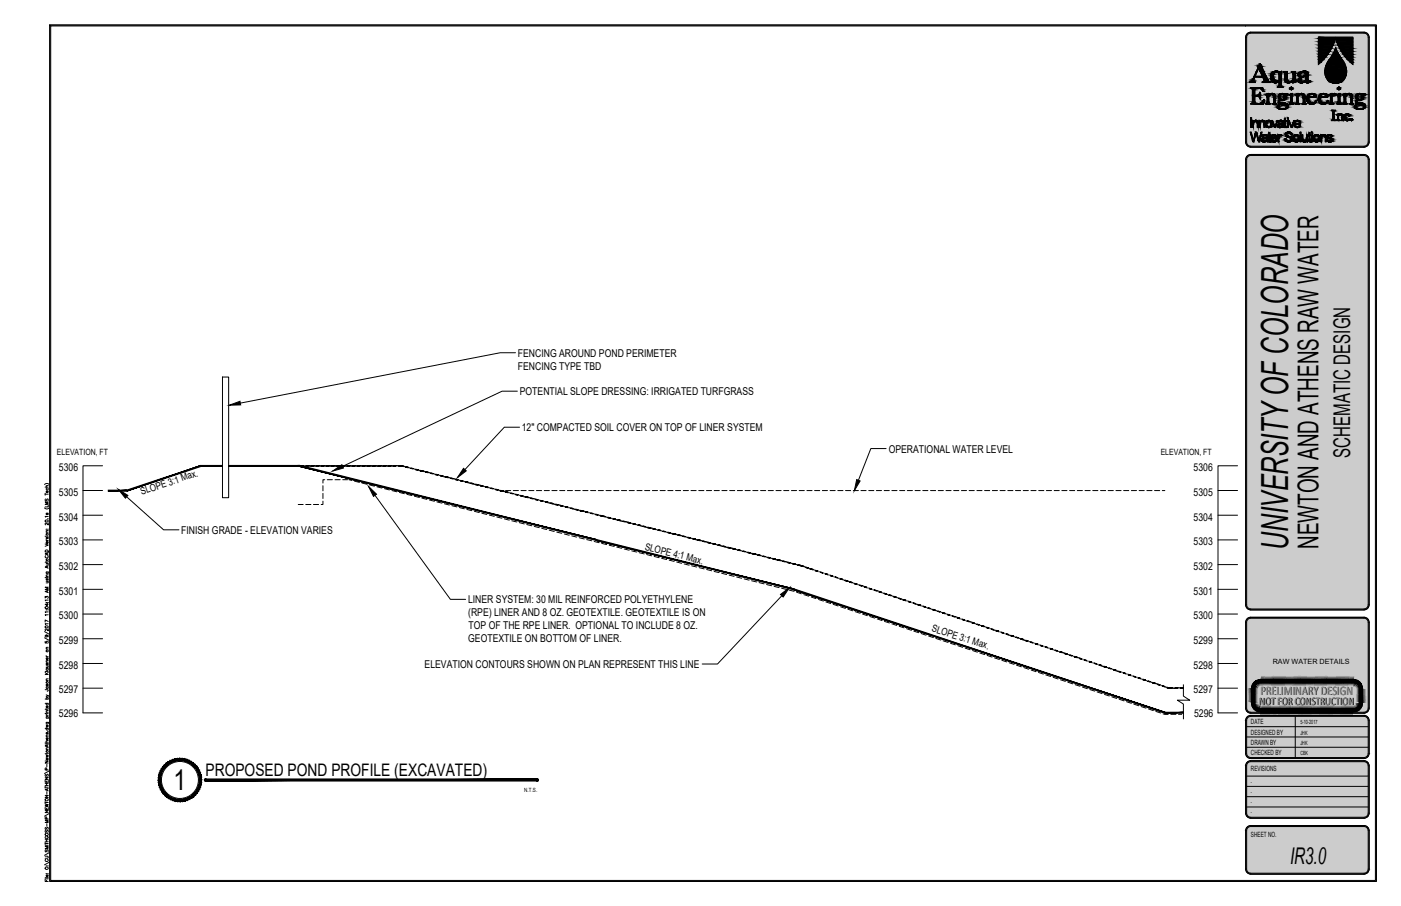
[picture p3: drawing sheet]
<svg xmlns="http://www.w3.org/2000/svg" width="864mm" height="559mm" viewBox="0 0 864 559" stroke-linecap="round" stroke-linejoin="round" font-family="sans-serif">
<defs><g id="words">
<text font-size="23.1" x="794" y="339" transform="rotate(-90 794 339)">UNIVERSITY OF COLORADO</text>
<g font-size="17.7">
<text x="813" y="339" transform="rotate(-90 813 339)">NEWTON AND ATHENS RAW WATER</text>
<text x="107" y="487">1</text>
</g>
<g font-size="14.2">
<text x="832" y="282" transform="rotate(-90 832 282)">SCHEMATIC DESIGN</text>
<text x="795" y="533">IR3.0</text>
</g>
<text font-size="10.6" x="127" y="479">PROPOSED POND PROFILE (EXCAVATED)</text>
<text font-size="8" x="777" y="429">PRELIMINARY DESIGN</text>
<text font-size="7" x="776" y="435">NOT FOR CONSTRUCTION</text>
<g font-size="6.7">
<text x="319" y="220">FENCING AROUND POND PERIMETER</text>
<text x="319" y="228">FENCING TYPE TBD</text>
<text x="320" y="244">POTENTIAL SLOPE DRESSING: IRRIGATED TURFGRASS</text>
<text x="322" y="266">12&quot; COMPACTED SOIL COVER ON TOP OF LINER SYSTEM</text>
<text x="548" y="279">OPERATIONAL WATER LEVEL</text>
<text x="36" y="291">5306</text>
<text x="736" y="291">5306</text>
<text x="36" y="306">5305</text>
<text x="736" y="306">5305</text>
<text x="36" y="321">5304</text>
<text x="736" y="321">5304</text>
<text x="112" y="329">FINISH GRADE - ELEVATION VARIES</text>
<text x="36" y="336">5303</text>
<text x="736" y="336">5303</text>
<text x="36" y="352">5302</text>
<text x="736" y="352">5302</text>
<text x="36" y="367">5301</text>
<text x="736" y="367">5301</text>
<text x="289" y="372">LINER SYSTEM: 30 MIL REINFORCED POLYETHYLENE</text>
<text x="36" y="382">5300</text>
<text x="289" y="380">(RPE) LINER AND 8 OZ. GEOTEXTILE. GEOTEXTILE IS ON</text>
<text x="736" y="382">5300</text>
<text x="289" y="388">TOP OF THE RPE LINER. OPTIONAL TO INCLUDE 8 OZ.</text>
<text x="36" y="397">5299</text>
<text x="289" y="396">GEOTEXTILE ON BOTTOM OF LINER.</text>
<text x="736" y="397">5299</text>
<text x="36" y="412">5298</text>
<text x="262" y="412">ELEVATION CONTOURS SHOWN ON PLAN REPRESENT THIS LINE</text>
<text x="736" y="412">5298</text>
<text x="36" y="428">5297</text>
<text x="736" y="428">5297</text>
<text x="36" y="442">5296</text>
<text x="736" y="442">5296</text>
</g>
<g font-size="6.2">
<text x="87" y="305" transform="rotate(-19 87 305)">SLOPE 3:1 Max.</text>
<text x="397" y="339" transform="rotate(14 397 339)">SLOPE 4:1 Max.</text>
<text x="574" y="389" transform="rotate(18 574 389)">SLOPE 3:1 Max.</text>
</g>
<g font-size="5.3">
<text x="35" y="280">ELEVATION, FT</text>
<text x="715" y="280">ELEVATION, FT</text>
</g>
<g font-size="4.4">
<text x="785" y="409">RAW WATER DETAILS</text>
<text x="771" y="447">DATE</text>
<text x="771" y="453">DESIGNED BY</text>
<text x="771" y="459">DRAWN BY</text>
<text x="771" y="466">CHECKED BY</text>
<text x="771" y="476">REVISIONS</text>
<text x="771" y="516">SHEET NO.</text>
</g>
<g font-size="3.5">
<text x="802" y="447">5-10-2017</text>
<text x="802" y="453">JHK</text>
<text x="802" y="459">JHK</text>
<text x="802" y="466">CBK</text>
<text x="771" y="483">-</text>
<text x="323" y="489">N.T.S.</text>
<text x="771" y="490">-</text>
<text x="771" y="496">-</text>
<text x="771" y="502">-</text>
</g>
</g></defs>
<g fill="none" stroke="#000" stroke-width=".62">
<path d="M31 15h817v529h-817zM31 16h817v528h-817zM31 16h817v527h-817zM769 21l2-1h70a3 3 0 0 1 3 3v65a3 3 0 0 1-3 3h-70a3 3 0 0 1-3-3v-65zM769 21l2-1h70l1 1 1 2v65v1l-2 1h-70h-2l-1-2v-65zM769 21l2-1h70l2 1 1 2v65l-1 2-2 1h-70l-2-1-1-2v-65zM777 39l5 11 1 1h-5l1-1-1-2h-5v1a1.4 1.4 0 0 0 1 2h-4l2-2 3-7a1.7 1.7 0 0 1 2-2zM813 23h21v17l-7-7-4-9-4 9-6 7zM819 37a9 9 0 0 0 2 14 7 7 0 0 0 8-3 7 7 0 0 0 0-8l-2-3M819 37l4-8 4 8M771 54h7l1 2-2-2h-4v5a2.6 2.6 0 0 0 4-2v4a2.2 2.2 0 0 0-4-2v4a2.6 2.6 0 0 0 4 0l2-1v2h-8l1-1v-8zM776 42l2 5h-4z"/>
<path d="M780 58h2v1l1-1a2.2 2.2 0 0 1 2 0 2.2 2.2 0 0 1 1 3v3h1h-3l1-1v-3a1.5 1.5 0 0 0-1-2 1.5 1.5 0 0 0-2 1v5h1h-3h1v-5zM784 45l2-1 3 1 1-1v9l1 1h-4l1-1v-3a3 3 0 0 1-4 0 3 3 0 0 1 0-5zM786 45l1-1 1 1v5a2.8 2.8 0 0 1-3-2 2.8 2.8 0 0 1 1-3zM789 58h1h2h2v1l-2-1 1 1a2.4 2.4 0 0 1-1 3 2.4 2.4 0 0 1-3 0 1.6 1.6 0 0 0 1 2 1.6 1.6 0 0 0 1 0 2.1 2.1 0 0 1 3 2 2.1 2.1 0 0 1-3 1h-1a1.8 1.8 0 0 1-2 0 1.8 1.8 0 0 1 0-2l1-1a1.5 1.5 0 0 1-1-1 1.5 1.5 0 0 1 1-1 2.2 2.2 0 0 1 0-4zM790 58a1.5 1.5 0 0 1 2 2 1.5 1.5 0 0 1-2 1zM791 44h3v5a1.7 1.7 0 0 0 1 1 1.7 1.7 0 0 0 2-1v-4l-1-1h3v5l1 1-3 1v-1a2.8 2.8 0 0 1-3 1 2.8 2.8 0 0 1-2-2v-4zM795 58h2v5v1h-2v-1v-3zM799 58h1v1l1-1a2.2 2.2 0 0 1 2 0 2.2 2.2 0 0 1 1 3v3h1h-2v-4a1.5 1.5 0 0 0-1-2 1.5 1.5 0 0 0-2 1v4l1 1h-3l1-1v-4zM801 45l2-1a2.5 2.5 0 0 1 2 0 2.5 2.5 0 0 1 1 2v4h1a1.4 1.4 0 0 1-1 1 1.4 1.4 0 0 1-1-1 2.1 2.1 0 0 1-3 1 2.1 2.1 0 0 1-1-3l2-1a1.6 1.6 0 0 0 1-1 1.6 1.6 0 0 0 0-1 1.8 1.8 0 0 0-2 0 1.8 1.8 0 0 0 0 2h-2zM802 48l3-1v3a1.4 1.4 0 0 1-2 0 1.4 1.4 0 0 1-1-2zM806 59a2.6 2.6 0 0 1 3-1 2.6 2.6 0 0 1 2 2h-4a2.7 2.7 0 0 0 1 3 2.7 2.7 0 0 0 4-1 3 3 0 0 1-5 2 3 3 0 0 1-1-5zM807 58a1.3 1.3 0 0 1 2 0 1.3 1.3 0 0 1 1 1h-3z"/>
<path d="M813 59a2.6 2.6 0 0 1 3-1 2.6 2.6 0 0 1 2 2h-4a2.7 2.7 0 0 0 1 3 2.7 2.7 0 0 0 4-1 3 3 0 0 1-5 2 3 3 0 0 1-1-5zM815 58a1.3 1.3 0 0 1 1 0 1.3 1.3 0 0 1 1 1h-3zM819 58h2v1l1-1h1a1.2 1.2 0 0 1-1 1l-1 4 1 1h-3l1-1v-3zM824 58h2v5l1 1h-3l1-1v-4zM828 58h2v1v-1a2.2 2.2 0 0 1 3 0 2.2 2.2 0 0 1 1 3v3h1h-3l1-1v-3a1.5 1.5 0 0 0-2-2 1.5 1.5 0 0 0-1 1v5h-2v-4zM836 58h2h2h1v1l-1-1v1a2.4 2.4 0 0 1 0 3 2.4 2.4 0 0 1-3 0 1.6 1.6 0 0 0 0 2 1.6 1.6 0 0 0 2 0 2.1 2.1 0 0 1 3 2 2.1 2.1 0 0 1-3 1h-1a1.8 1.8 0 0 1-2 0 1.8 1.8 0 0 1 0-2v-1a1.5 1.5 0 0 1 0-1 1.5 1.5 0 0 1 1-1l-1-2zM837 58a1.5 1.5 0 0 1 2 2 1.5 1.5 0 0 1-2 1zM771 73v6zM772 74l1 1a1.5 1.5 0 0 1 1-1 1.5 1.5 0 0 1 2 2v3h-1v-3a1.3 1.3 0 0 0-2-1 1.3 1.3 0 0 0 0 2v2h-1zM776 74l1 1a1.5 1.5 0 0 1 2-1 1.5 1.5 0 0 1 1 2v3h-1v-3a1.3 1.3 0 0 0-2-1 1.3 1.3 0 0 0 0 2v2h-1zM781 75a2.1 2.1 0 0 1 3 0 2.1 2.1 0 0 1-1 3 2.1 2.1 0 0 1-3 0zM784 74l2 4 1-4h1l-2 5z"/>
<path d="M788 75l1-1a1.4 1.4 0 0 1 2 2v3l-1-1a1.5 1.5 0 0 1-2 1 1.5 1.5 0 0 1 0-2 1.5 1.5 0 0 1 1-1h1a1.1 1.1 0 0 0 0-1 1.1 1.1 0 0 0-2 1v-1zM788 77l2-1a1.1 1.1 0 0 1 0 2 1.1 1.1 0 0 1-2-1zM789 65a3 3 0 0 1 4 1 2.7 2.7 0 0 1-2 1 2.7 2.7 0 0 1-3-1zM792 73v1h1l-1 1v3l1 1-1-1v-3h-1l1-1zM794 73h.1M794 74v5zM794 74h1l1 4 2-4-2 5zM798 75h1a1.9 1.9 0 0 1 2 0 1.9 1.9 0 0 1 1 2h-4a1.4 1.4 0 0 0 1 1 1.4 1.4 0 0 0 2-1h1a2.1 2.1 0 0 1-4 1 2.1 2.1 0 0 1 0-3zM799 75a1.4 1.4 0 0 1 1 0 1.4 1.4 0 0 1 1 1h-3zM821 68h2l-1 1v5h1h-2v-5zM824 71h2a1.4 1.4 0 0 1 1-1 1.4 1.4 0 0 1 1 2v2h-1v-2a1 1 0 0 0-1-1 1 1 0 0 0-1 0l1 3h-2zM829 71l2-1a.9 .9 0 0 1 1 1 .9 .9 0 0 1 0 1 1.4 1.4 0 0 0-2-1 1.4 1.4 0 0 0-1 2h1a1.4 1.4 0 0 0 2 0 2 2 0 0 1-3 1 2 2 0 0 1 0-3z"/>
<path d="M836 65h1a3 3 0 0 1 4 1 2.7 2.7 0 0 1-3 1 2.7 2.7 0 0 1-2-1zM769 96l2-1h70a3 3 0 0 1 3 3v275a3 3 0 0 1-3 3h-70a3 3 0 0 1-3-3v-275zM769 97l2-1h70h1l1 2v275v2h-2l-70 1-2-1v-1l-1-276zM771 82l2 5 1-5h1l1 5 1-5h1l-2 5-2-5-1 5h-1zM778 83a1.8 1.8 0 0 1 2 0 1.8 1.8 0 0 1 1 2l1 2h-1a1.5 1.5 0 0 1-2 1 1.6 1.6 0 0 1-1-3h1a1 1 0 0 0 2 0 .9 .9 0 0 0 0-1l-2-1-1 1zM779 86l2-1a1.2 1.2 0 0 1-1 2 1.2 1.2 0 0 1-2-1zM782 82h1v1v1v3h1a.8 .8 0 0 1-1 0 .8 .8 0 0 1-1-1v-2v-1zM784 84a2 2 0 0 1 2-1 2 2 0 0 1 1 2h-3v2h1l2-1a2.1 2.1 0 0 1-3 1 2.1 2.1 0 0 1 0-3zM784 84h2l1 1h-3zM788 83v1a.7 .7 0 0 1 1-1 .7 .7 0 0 1 1 1 1.2 1.2 0 0 0-2 0 1.2 1.2 0 0 0 0 1v2zM793 82a2.1 2.1 0 0 1 2-1 2.1 2.1 0 0 1 1 2 1.3 1.3 0 0 0-1-1 1.3 1.3 0 0 0-2 1 1.3 1.3 0 0 0 2 1 1.9 1.9 0 0 1 1 3 1.9 1.9 0 0 1-3 0l-1-1h1a1.4 1.4 0 0 0 2 1 1.4 1.4 0 0 0 0-2l-2-1zM798 84a2.1 2.1 0 0 1 3 0 2.1 2.1 0 0 1-1 3 2.1 2.1 0 0 1-3 0v-2z"/>
<path d="M801 82h1v5h-1zM803 83v3a1.3 1.3 0 0 0 2 1 1.3 1.3 0 0 0 0-2v-2h1v4h-1l-1 1-1-1v-1zM807 82v1h1l-1 1v3h1a.8 .8 0 0 1-1 0 .8 .8 0 0 1 0-1v-2h-1l1-1zM809 83v4zM809 82h.1M814 83h1v1l1-1 1 1v3v-2a1.3 1.3 0 0 0-2-1 1.3 1.3 0 0 0 0 2v1h-1zM818 83h2l1 1a1.1 1.1 0 0 0-2-1 1 1 0 0 0 0 2 1 1 0 0 0 1 0 1.5 1.5 0 0 1 0 3 1.5 1.5 0 0 1-2-1v-1a1.1 1.1 0 0 0 2 1 1 1 0 0 0 0-1l-2-1zM318 218h-10l-160 31M137 233h4v74h-4zM319 241h-9l-99 47M320 263h-9l-24 27M546 277h-9l-8 19"/>
<path d="M27 299l2-1 1 1M30 299l-1 1M63 287h-12v153h12M185 287h.1M188 287h.1M191 287h.1M194 287h.1M197 287h.1M199 300v3M200 296h-1v2M201 287h.1M202 296h3"/>
<path d="M204 287h.1M207 296h3M207 287h.1M210 287h.1M211 296h3M213 287h.1M215 296h2M216 287h.1M218 297l4 1M220 287h.1M223 287h.1M223 298l3 1"/>
<path d="M226 287h.1M228 299l3 1M229 287h.1M232 287h.1M235 287h.1M239 287h.1M242 287h.1M245 287h.1M249 288h.1M252 288v1M255 289h.1M259 290h.1"/>
<path d="M262 291h.1M265 291v1M268 292v1M271 293h.1M274 294h.1M277 295h.1M280 295v1M283 296h.1M286 297h.1M289 298h.1M292 298v1M296 299h-1"/>
<path d="M299 300h.1M763 287h-12v153h12M27 313l2 1 1-1M28 304v1M28 305h2M28 300h2M28 308v1l1-1h1l-1 1M29 316v1h1h-1M29 301a.6 .6 0 0 0 0 1 .6 .6 0 0 0 1 0 .7 .7 0 0 0-1-1M29 303a.7 .7 0 0 1 1 1 .6 .6 0 0 1-1 0 .6 .6 0 0 1 0-1v1M30 320h.1M30 319h-2"/>
<path d="M30 312v1h-2M30 310h-2h2l-2 1h2M51 303h12M51 318h12M78 306l23 21h9M184 311h3M188 311h4M193 311h3M199 309v2h-1M199 304v3M231 305l47 65h9M232 300l3 1"/>
<path d="M237 301l3 1M242 303h3M246 304l3 1M251 305l3 1M255 306l4 1M260 307l3 1M265 308l3 1M269 310h3M274 311l3 1M279 312l3 1M283 313l3 1M288 314l3 1"/>
<path d="M292 315l3 1M297 317h3M302 318h3M302 301h.1M305 302h.1M306 319l3 1M308 302v1M308 303h2M311 303h.1M312 303h3M314 304h.1M316 303h4"/>
<path d="M317 305h.1M320 305v1M321 303h3M323 306h.1M326 303h3M326 307h.1M329 308h.1M331 303h3M333 308l-1 1M335 303h4M336 309v1M339 310h.1"/>
<path d="M340 303h3M342 311h.1M345 312h.1M345 303h3M348 312v1M350 303h3M351 313h.1M354 314h.1M355 303h3M357 315h.1M359 303h3M360 315v1"/>
<path d="M363 316h.1M364 303h3M366 317h.1M369 303h3M369 318h.1M371 318h.1M374 303h3M374 319h.1M377 320h.1M378 303h3M383 303h3M388 303h3"/>
<path d="M393 303h3M397 303h4M402 303h3M407 303h3M412 303h3M416 303h4M421 303h3M426 303h3M431 303h3M435 303h4M440 303h3M445 303h3"/>
<path d="M450 303h3M455 303h3M459 303h3M464 303h3M469 303h3M474 303h3M478 303h4M483 303h3M488 303h3M493 303h3M497 303h4M502 303h3"/>
<path d="M507 303h3M512 303h3M516 303h4M521 303h3M526 303h3M531 303h3M535 303h4M540 303h3M545 303h3M550 303h3M555 303h3M559 303h3"/>
<path d="M564 303h3M569 303h3M574 303h3M578 303h4M583 303h3M588 303h3M593 303h3M597 303h4M602 303h3M607 303h3M612 303h3M616 303h4"/>
<path d="M621 303h3M626 303h3M631 303h3M635 303h4M640 303h3M645 303h3M650 303h3M655 303h3M659 303h3M664 303h3M669 303h3M674 303h3"/>
<path d="M678 303h4M683 303h3M688 303h3M693 303h3M697 303h4M702 303h3M707 303h3M712 303h3M716 303h2M751 303h12M751 318h12M28 336h2l-2 1"/>
<path d="M28 331h.1M28 340l1-1 1 1h-2zM28 333h1M28 333h2M28 328h2M28 326h.1M29 331h1M29 331v1l1-1-1 1M29 334a.7 .7 0 0 1 1 1 .6 .6 0 0 1-1 0 .6 .6 0 0 1 0-1v1M30 326h.1M30 327h-1v1M30 323v1l-2-1v1"/>
<path d="M51 333h12M311 320l3 1M315 321l4 1M320 322l3 1M325 324h3M329 325h3M334 326l3 1M339 327l3 1M343 328l3 1M348 329l3 1M352 331h3M357 332h3"/>
<path d="M362 333l3 1M366 334l3 1M371 335l3 1M376 336l3 1M380 320v1M380 337l3 1M383 321h.1M385 339h3M386 322h.1M389 323h.1M389 340l3 1M392 323v1"/>
<path d="M396 324h-1M399 325h.1M402 326h.1M405 326v1M408 327v1M411 328h.1M414 329h.1M417 330h.1M420 330v1M423 331h.1M426 332h.1M429 333h.1"/>
<path d="M432 333v1M436 334h-1M439 335h.1M442 336h.1M445 337h.1M448 337v1M451 338h.1M454 339h.1M457 340h.1M751 333h12M28 356h.1M28 343a.8 .8 0 0 0 0 1 .8 .8 0 0 0 1 0 .8 .8 0 0 0 0-1"/>
<path d="M28 353h2v1M28 346v1M28 359h2M28 356h2M28 348h2M29 356h1M29 357v1l1-1-1 1M29 353a.6 .6 0 0 0 0 1 .6 .6 0 0 0 1 0 .7 .7 0 0 0-1-1M29 341v1M29 349v1M29 359h1l-2 1M29 348h1l-2 1"/>
<path d="M30 355h-1v1M30 349l-2 1h2M30 346l-2 1M30 341l-2 1h2M51 348h12M394 341l3 1M399 342l3 1M403 343l3 1M408 344l3 1M413 345l3 1M417 347h3M422 348l3 1"/>
<path d="M426 349l3 1M431 350l3 1M436 351l3 1M440 352l3 1M445 354h3M449 355h4M454 356l3 1M459 357l3 1M460 340v1M463 341h.1M463 358l3 1M466 342h.1"/>
<path d="M468 359l3 1M469 343h.1M473 343l-1 1M476 344v1M479 345h.1M482 346h.1M485 347h.1M488 347v1M491 348h.1M494 349h.1M496 349v1M499 350v1"/>
<path d="M502 351v1M505 352v1M508 353v1M511 354v1M514 355v1M517 357h.1M520 357v1M523 358v1M526 360h.1M751 348h12M28 369v-1h1a.6 .6 0 0 1 1 0 .7 .7 0 0 1-1 1M28 376h.1"/>
<path d="M28 372h.1M29 372v2l-1-1h2M29 364v1M30 372h.1M30 376h.1M30 379h-2v1M30 377h-2v1M30 370h-2v1M30 364l-2 1 2 1M30 362h-2l2 1-2 1h2M51 363h12M51 379h12"/>
<path d="M473 361h3M477 362h3M482 363l3 1M482 367l-40 43h-9M486 364l4 1M491 365l3 1M496 367l3 1M500 368l3 1M505 370l3 1M509 371l3 1M514 373l3 1M518 374l3 1"/>
<path d="M523 376l3 1M527 377l3 1M529 361h.1M532 379l3 1M532 361v1M535 363h.1M538 364h.1M541 365h.1M544 366h.1M547 367h.1M550 368h.1M553 369h.1"/>
<path d="M556 370h.1M559 371h.1M562 372h.1M565 373h.1M568 374h.1M571 375h.1M574 376h.1M577 377h.1M580 378h.1M583 379h.1M586 380h.1M751 363h12"/>
<path d="M751 379h12M771 376l-2-1-1-2v-275l1-2 2-1h70l2 1 1 2v275l-1 2-2 1M27 393l3 2M27 390l3 1M28 396v1h1a.7 .7 0 0 1 0-1 .7 .7 0 0 1 1 0 .7 .7 0 0 1-1 1M28 392h1v1l-1-1a.8 .8 0 0 1 1 0 .8 .8 0 0 1 0 1M30 399h-1v1M30 388v1l-2-1v1M30 385h-2M30 383l-2-1v2M51 394h12M536 380l3 1"/>
<path d="M541 382l3 1M545 383l3 1M550 385l3 1M554 386l3 1M559 388l3 1M563 389l3 1M568 391l3 1M572 392l3 1M577 394l3 1M581 395l3 1M586 397l3 1M589 381h.1"/>
<path d="M590 398l3 1M592 382h.1M595 400l3 1M595 383h.1M598 384h.1M601 385h.1M604 386h.1M607 387h.1M610 388h.1M613 389h.1M616 390h.1M619 391h.1"/>
<path d="M622 392h.1M626 393h-1M629 394h-1M632 395h-1M635 396h-1M638 397h-1M641 398h-1M644 399h-1M647 400h-1M751 394h12M28 416h2M28 415l1 1"/>
<path d="M28 414h2M28 404l1 1M28 420h2M28 412h2M28 411h2M28 408h2M28 405h2M28 400h2M29 412a.6 .6 0 0 0 0 1 .6 .6 0 0 0 1 0l-1-1M29 409v1l1-1-1 1M29 411l1 1h-2M29 406a.7 .7 0 0 1 1 1 .6 .6 0 0 1-1 0 .6 .6 0 0 1 0-1v1"/>
<path d="M30 419h-1v1M30 407l-1 1M30 415l-1 1M51 409h12M599 401l4 1M604 403l3 1M609 404l3 1M613 406l3 1M618 407l3 1M622 409l3 1M627 410l3 1M631 412l3 1"/>
<path d="M636 413l3 1M640 415l3 1M645 416l3 1M649 418l3 1M650 401h-1M653 402h.1M654 419l3 1M656 403h.1M659 404h.1M662 405h.1M665 406h.1M668 407h.1"/>
<path d="M671 408h.1M674 409h.1M677 410h.1M680 411h.1M683 412h.1M686 413h.1M689 414h.1M692 415h.1M695 416h.1M698 417h.1M701 418h.1M704 419h.1"/>
<path d="M707 420h.1M751 409h12M776 419v2M835 419v2M837 420l-1 1M28 440h.1M28 425l2 1h-1M28 434h2M28 431h2M28 429h2l-2 1M28 437v1M28 439h2"/>
<path d="M28 424h2M29 440h1M29 434a.6 .6 0 0 0 0 1 .6 .6 0 0 0 1 0 .7 .7 0 0 0-1-1M29 431a.6 .6 0 0 1 0-1 .7 .7 0 0 1 1 1h-1M29 424a.6 .6 0 0 0 0 1 .6 .6 0 0 0 1 0 .7 .7 0 0 0-1-1M29 422v1l1-1-1 1M29 435a.7 .7 0 0 1 1 1 .6 .6 0 0 1-1 0 .6 .6 0 0 1 0-1v2M30 438h-1v1M30 437h-2M30 429v1M51 424h12M658 421l3 1"/>
<path d="M663 422l3 1M667 424l3 1M672 425l3 1M676 427l3 1M681 428l3 1M685 430l3 1M690 431l3 1M694 433l3 1M699 434l3 1M703 436l3 1M708 437l3 1M710 421h.1"/>
<path d="M712 439l3 1M713 422h.1M716 423h.1M719 424h.1M721 424l-1 1M723 424v1M727 424v1M729 422v7l4 3h-7l3 2 1 9M729 424v1M751 424h12M771 439h-2l-1-2v-53l1-2 2-1h70l1 1 1 2v53l-1 2h-1M771 440a3 3 0 0 1-3-3v-53a3 3 0 0 1 3-3h70a3 3 0 0 1 3 3v53a3 3 0 0 1-3 3"/>
<path d="M771 440l-2-1-1-2v-53l1-3h2h70h2l1 3v53l-1 2-2 1M771 440h70M771 439h70M772 424h1M772 422l2 1M774 434h.1M774 424h.1M774 425h.1M774 425v1M774 426h.1M774 426v1M774 427v3"/>
<path d="M774 431h.1M774 431v1M774 432h.1M774 432v1M774 433h.1M774 434v1M774 435v1M774 436l-1 1M774 423v1M774 422v1M774 436h1M774 437l-1 1"/>
<path d="M775 436h.1M775 422h-1M775 437h1M775 422h.1M776 421l-1 1M776 437h.1M776 437v2M776 421h.1M776 437h1M777 421h.1M777 437h2M777 421h1"/>
<path d="M778 421h1M779 421h.1M779 437h1M780 421h.1M780 437h.1M780 421h1M781 437h.1M781 421h.1M781 437h1M781 421h1M782 437h.1M782 421h.1"/>
<path d="M782 437h1M783 421h.1M783 437h.1M784 437h.1M784 421h.1M784 421h1M785 437h.1M785 421h4M785 437h1M786 437h.1M786 437h4M789 421h.1"/>
<path d="M790 421h.1M790 437h.1M790 421h1M791 437h.1M791 421h.1M791 437h1M791 421h1M792 437h.1M792 421h.1M792 437h1M793 421h.1M793 437h.1"/>
<path d="M793 421h1M794 437h.1M794 421h.1M794 437h1M794 421h1M795 437h.1M795 421h.1M795 437h1M796 421h4M796 437h.1M797 437h4M800 421h.1"/>
<path d="M800 421h1M801 437h.1M801 421h.1M801 437h1M802 421h.1M802 437h.1M802 421h1M803 437h.1M803 421h.1M803 437h1M803 421h1M804 437h.1"/>
<path d="M804 421h.1M804 437h1M805 421h.1M805 437h.1M806 437h.1M806 421h.1M806 437h1M806 421h4M807 437h.1M807 437h4M810 421h.1M810 421h1"/>
<path d="M811 421h.1M812 437h.1M812 421h.1M812 421h1M813 437h.1M813 421h.1M813 437h1M813 421h1M814 437h.1M814 421h.1M814 437h1M815 421h.1"/>
<path d="M815 437h.1M815 421h1M816 437h.1M816 421h.1M816 437h1M816 421h1M817 437h.1M817 421h3M817 437h1M818 437h4M821 421h.1M821 421h1"/>
<path d="M822 421h.1M822 437h1M822 421h1M823 437h.1M823 421h.1M823 437h1M824 421h.1M824 437h.1M824 421h1M825 437h.1M825 421h.1M825 437h1"/>
<path d="M825 421h1M826 437h.1M826 421h.1M826 437h1M827 421h.1M827 437h.1M827 421h1M828 437h.1M828 421h3M828 437h1M829 437h4M831 421h1"/>
<path d="M832 421h.1M832 421h1M833 437h.1M833 421h.1M834 437h.1M834 421h.1M834 421h1M835 421h.1M835 437h.1M835 421l1 1M836 437h-1M836 422h.1"/>
<path d="M836 436v1M837 422h.1M837 436h-1M837 422v1M837 436h.1M837 423h.1M837 435v1M837 436l2 1M838 423v1M838 435h-1M838 424h.1M838 434h.1"/>
<path d="M838 433v1M838 425h.1M838 425v1M838 426v3M838 429v1M838 430h.1M838 431h.1M838 432h.1M838 432v1M838 433h.1M838 421l-1 1M838 434l2 1"/>
<path d="M839 422l-1 1M28 458h2M28 449h2M28 447l2 1h-2h2l-2 1M28 446h2M28 440l1 1M28 458v1M28 454h2M28 443h2M28 441h2M29 452v1l1-1-1 1M29 449a.6 .6 0 0 0 0 1 .7 .7 0 0 0 1-1h-1"/>
<path d="M29 446a.6 .6 0 0 0 0 1 .7 .7 0 0 0 1-1h-1M29 443a.6 .6 0 0 1 0-1 .6 .6 0 0 1 1 0 .7 .7 0 0 1-1 1M29 460h.1M29 455a.6 .6 0 0 1 0 1 .7 .7 0 0 1-1-1h1v1M30 451h.1M30 459l-2 1 2 1M30 458l-2 1M30 457h-1v1M30 453h-1v1M717 440l3 1M722 441h3M728 441h-2"/>
<path d="M768 455h75M768 448h75M798 442v25M28 479h2l-2 2h2M28 469h2l-2 2h2M28 478v1l1-1h1l-1 1M28 466h2h-2l2 1h-2M28 465h.1M28 462h2M29 475v-1h-1v1h2M29 471v2M29 468a.6 .6 0 0 1 0 1 .7 .7 0 0 1-1-1h1v1"/>
<path d="M30 464l-2 1M30 461h-1v1M30 475l-3 2M768 465v-21a3 3 0 0 1 3-3h70a3 3 0 0 1 3 3v21M768 465a3 3 0 0 0 3 3M768 465v-21l1-2 2-1h71l1 1 1 2v21M768 465l1 2 2 1M768 465v-21l1-2h2h70l2 1v1v21M768 465l1 1 2 1h70h1l1-2M768 479h75M768 461h75M769 471l2-1h71l1 2v31l-2 1h-71l-2-2v-30z"/>
<path d="M771 469a3 3 0 0 0-3 3v30a3 3 0 0 0 3 3M771 469l-2 1-1 2v30l1 1 2 2M771 469h70M771 468h70M841 469a3 3 0 0 1 3 3v30a3 3 0 0 1-3 3M841 469l2 1 1 2v30l-1 2-2 1M844 465l-1 2-2 1M844 465a3 3 0 0 1-3 3M28 500h2l-2 1h2M28 498v1h2v-1M28 496h2l-2 1h2l-2 1M28 491h2l-2 1h2"/>
<path d="M28 481v1h2v-1M28 485v1M28 494v2M28 495h2M28 486h2M28 484h2M28 483h2M29 482h.1M29 483v1M29 498v1M29 488v2M29 487v1"/>
<path d="M30 486l-2 1 2 1M768 498h75M768 491h75M768 485h75M28 520v1M28 519h2M28 518h2M28 512v1l1-1h1l-1 1M28 510v2l1-2h1l-1 2M28 516a.8 .8 0 0 0 0 1 .8 .8 0 0 0 1 0 .8 .8 0 0 0 0-1M29 518v1M29 505v-1h-1v1h2"/>
<path d="M29 508v2M30 506h-2l2 1h-2h2M30 502l-3 1M769 511l2-1h70l2 1v1v25l-1 1-1 1-71-1h-1l-1-2v-24zM771 509a3 3 0 0 0-3 3v24a3 3 0 0 0 3 3h70a3 3 0 0 0 3-3v-24a3 3 0 0 0-3-3M771 509l-2 1-1 2v24l1 2 2 1h71l1-1 1-2v-24l-1-2-2-1M771 505h70M771 509h70M28 528l2 1h-1h-1M28 521h2M28 520h2M28 524v1l1-1h1l-1 1"/>
<path d="M28 530a.8 .8 0 0 0 0 1 .8 .8 0 0 0 1 0 .8 .8 0 0 0 0-1M28 539h.1M28 534h.1M29 540a.6 .6 0 0 1 1 0 .6 .6 0 0 1-1 0v1M30 539h.1M30 534h.1M30 522h-2l2 1-2 1h2M30 532l-3 1M30 526l-3 2M28 542v2h2M28 542h.1M28 541h2"/>
<path d="M29 542h1M29 543v1"/>
<circle cx="796" cy="55" r=".7"/>
<circle cx="825" cy="55" r=".7"/>
<circle cx="782" cy="76" r="1.7"/>
<circle cx="833" cy="74" r=".5"/>
<circle cx="799" cy="86" r="1.7"/>
<circle cx="811" cy="85" r="2.1"/>
<circle cx="812" cy="85" r="1.7"/>
<circle cx="29" cy="321" r=".9"/>
<circle cx="29" cy="329" r=".6"/>
<circle cx="29" cy="345" r=".6"/>
<circle cx="29" cy="375" r=".9"/>
<circle cx="29" cy="387" r=".9"/>
<circle cx="29" cy="401" r=".6"/>
<circle cx="29" cy="421" r=".6"/>
<circle cx="29" cy="463" r=".6"/>
<circle cx="29" cy="493" r=".9"/>
<circle cx="111" cy="481" r="11"/>
<circle cx="29" cy="515" r=".9"/>
<circle cx="29" cy="535" r=".9"/>
</g>
<g fill="#ccc" stroke="#ccc" stroke-width=".62">
<path d="M771 96h70zM771 96h70z"/>
<path d="M771 96h71zM770 96h72z"/>
<path d="M770 96h72zM770 96h72z"/>
<path d="M770 96h72zM769 96h73z"/>
<path d="M769 96l74 1zM769 97h74z"/>
<path d="M769 97h74zM769 97h74h-74z"/>
<path d="M769 97l74 1zM769 97l74 1h-74z"/>
<path d="M769 98h74zM769 98h74h-75z"/>
<path d="M768 98h75zM768 98h75h-75z"/>
<path d="M768 98l75 275v-275zM768 98l75 275h-75z"/>
<path d="M768 373l75 1v-1zM768 373l75 1h-75z"/>
<path d="M768 374h75zM768 374h75h-74z"/>
<path d="M769 374h74zM769 374h74h-74z"/>
<path d="M769 374h74zM769 374l74 1z"/>
<path d="M769 375h74zM769 375h73z"/>
<path d="M770 375h72zM770 375h72z"/>
<path d="M770 375h72zM770 375l71 1z"/>
<path d="M771 376h70zM771 376h70z"/>
<path d="M771 510h70zM771 510h70z"/>
<path d="M771 510h71zM770 510h72z"/>
<path d="M770 510h72zM770 510h72z"/>
<path d="M770 510l73 1zM769 511h74z"/>
<path d="M769 511h74zM769 511h74h-74z"/>
<path d="M769 511h74zM769 511h74h-74z"/>
<path d="M769 511l74 1v-1zM769 511l74 1h-74z"/>
<path d="M769 512h74zM769 512h74h-75z"/>
<path d="M768 512l75 24v-24zM768 512l75 24h-75z"/>
<path d="M768 536l75 1v-1zM768 536l75 1h-74z"/>
<path d="M769 537h74zM769 537h74h-74z"/>
<path d="M769 537h74zM769 537h74h-74z"/>
<path d="M769 537h74zM769 537l74 1z"/>
<path d="M769 538h74zM769 538h73z"/>
<path d="M770 538h72zM770 538h72z"/>
<path d="M770 538h72zM770 538l71 1z"/>
<path d="M771 539h70zM771 539h70z"/>
<path d="M771 470h70zM771 470h70z"/>
<path d="M771 470h71zM770 470h72z"/>
<path d="M770 470h72zM770 470h72z"/>
<path d="M770 470l73 1zM769 471h74z"/>
<path d="M769 471h74zM769 471h74h-74z"/>
<path d="M769 471h74zM769 471h74h-74z"/>
<path d="M769 471l74 1v-1zM769 471l74 1h-74z"/>
<path d="M769 472h74zM769 472h74h-75z"/>
<path d="M768 472l75 30v-30zM768 472l75 30h-75z"/>
<path d="M768 502h75zM768 502h75h-74z"/>
<path d="M769 502l74 1v-1zM769 502l74 1h-74z"/>
<path d="M769 503h74zM769 503h74h-74z"/>
<path d="M769 503h74zM769 503h74z"/>
<path d="M769 503h74zM769 503l73 1z"/>
<path d="M770 504h72zM770 504h72z"/>
<path d="M770 504h72zM770 504h71z"/>
<path d="M771 504h70zM771 504h70z"/>
<path d="M771 442h70zM771 442h70z"/>
<path d="M771 442h71zM770 442h72z"/>
<path d="M770 442h72zM770 442h72z"/>
<path d="M770 442l73 1zM769 443h74z"/>
<path d="M769 443h74zM769 443h74h-74z"/>
<path d="M769 443h74zM769 443h74h-74z"/>
<path d="M769 443l74 1v-1zM769 443l74 1h-74z"/>
<path d="M769 444h74zM769 444h74h-75z"/>
<path d="M768 444l75 21v-21zM768 444l75 21h-75z"/>
<path d="M768 465h75zM768 465h75h-74z"/>
<path d="M769 465l74 1v-1zM769 465l74 1h-74z"/>
<path d="M769 466h74zM769 466h74h-74z"/>
<path d="M769 466h74zM769 466l74 1z"/>
<path d="M769 467h74zM769 467h73z"/>
<path d="M770 467h72zM770 467h72z"/>
<path d="M770 467h72zM770 467h71z"/>
<path d="M771 467h70zM771 467h70z"/>
<path d="M771 381h70zM771 381h70z"/>
<path d="M771 381h71zM770 381h72z"/>
<path d="M770 381l72 1zM770 382h72z"/>
<path d="M770 382h73zM769 382h74z"/>
<path d="M769 382h74zM769 382h74h-74z"/>
<path d="M769 382l74 1v-1zM769 382l74 1h-74z"/>
<path d="M769 383h74zM769 383h74h-74z"/>
<path d="M769 383l74 1v-1zM769 383l74 1h-75z"/>
<path d="M768 384l75 53v-53zM768 384l75 53h-75z"/>
<path d="M768 437h75zM768 437h75h-74z"/>
<path d="M769 437l74 1v-1zM769 437l74 1h-74z"/>
<path d="M769 438h74zM769 438h74h-74z"/>
<path d="M769 438h74zM769 438l74 1z"/>
<path d="M769 439h74zM769 439h73z"/>
<path d="M770 439h72zM770 439h72z"/>
<path d="M770 439h72zM770 439h71z"/>
<path d="M771 439h70zM771 439h70z"/>
<path d="M771 20l70 1zM771 21h70z"/>
<path d="M771 21h71zM770 21h72z"/>
<path d="M770 21h72zM770 21h72z"/>
<path d="M770 21h72zM769 21h73z"/>
<path d="M769 21h74zM769 21h74z"/>
<path d="M769 21l74 1zM769 21l74 1h-74z"/>
<path d="M769 22h74zM769 22h74h-74z"/>
<path d="M769 22l74 1v-1zM769 22l74 1h-75z"/>
<path d="M768 23h75zM768 23h75h-75z"/>
<path d="M768 23l75 65v-65zM768 23l75 65h-75z"/>
<path d="M768 88h75zM768 88h75h-75z"/>
<path d="M768 88h75zM768 88h75h-74z"/>
<path d="M769 88l74 1v-1zM769 88l74 1h-74z"/>
<path d="M769 89h74zM769 89h74z"/>
<path d="M769 89h74zM769 89l73 1z"/>
<path d="M769 90h73zM769 90h73z"/>
<path d="M770 90h72zM770 90h72z"/>
<path d="M770 90h72zM770 90h71z"/>
<path d="M771 90h70zM771 90h70z"/>
</g>
<g fill="#000" stroke="#000" stroke-width=".62">
<path d="M777 40h-1zM813 38h1l-1 2zM823 29l1 2h-1zM777 55h1zM778 56h1zM781 58h1zM782 59h1zM783 58h1zM786 51h1zM793 59h1zM794 51h1zM795 54h1z"/>
<path d="M797 51h1zM799 58h1zM800 47h1zM800 59h1zM801 51h1zM801 51h2zM801 58h1zM804 44h1zM803 50h1zM804 50h1zM807 58v1zM807 58h1z"/>
<path d="M815 58h1zM820 50h7zM820 58h1zM822 51h2zM822 58h1zM825 58h1zM829 58h1zM830 58h1zM840 58h1zM773 75h1zM777 75h1zM778 63h1z"/>
<path d="M781 75h1zM782 79h1zM782 78h1zM783 78h1zM788 75v1zM788 76h2zM788 65v1zM788 65h1zM788 77h1zM788 75h1zM788 62h1zM790 67h1z"/>
<path d="M790 76h1zM792 67h1zM798 75h1zM799 74h1zM800 78h1zM808 64h1zM810 63h1zM815 64h1zM817 63h1zM824 71h1zM825 71h1zM829 71h1z"/>
<path d="M830 74h1zM830 70v1zM830 70h1zM831 74h1zM833 74h1zM836 62h1zM836 65h1zM838 62h1zM838 67h1zM841 66v1h-1zM841 66h1zM776 87h1z"/>
<path d="M778 84h1zM778 86h1zM779 88h1zM780 85h1zM782 82h1zM783 87h1zM784 84v1zM784 83h3zM784 84h1zM785 83h1zM785 88h1zM787 86v1z"/>
<path d="M788 84h1zM789 83h1zM789 84h1zM792 86h1zM793 82v1zM793 82h1zM794 81h1zM794 88h1zM795 87h1zM798 84h1zM799 87h1zM800 87h1z"/>
<path d="M804 88h1zM804 87h1zM807 88h1zM810 84v1zM810 84h1zM811 88h1zM811 83h1zM813 86v1zM815 84h1zM818 85h1zM819 83h1zM820 87h1z"/>
<path d="M821 86v1zM141 250l7-3v3zM205 291l6-4 1 2zM286 289l1 1-5 5zM528 296l2 1-3 6zM73 302l6 4-2 1zM227 300l5 5-2 1zM481 367l6-5-4 6zM127 480v1zM331 481v1z"/>
<path d="M813 37l1 1 2-1zM813 37l1 1h-1z"/>
<path d="M813 35l3 2 1-2zM813 35l3 2h-3z"/>
<path d="M813 33l4 2 2-2zM813 33l4 2h-4z"/>
<path d="M813 32l6 1 1-1zM813 32l6 1h-6z"/>
<path d="M813 30l7 2 1-2zM813 30l7 2h-7z"/>
<path d="M813 28l8 2 1-2zM813 28l8 2h-8z"/>
<path d="M813 26l9 2 1-2zM813 26l9 2h-9z"/>
<path d="M813 24l10 2v-2zM813 24l10 2h-10zM813 26h10zM813 26h10z"/>
<path d="M823 31l2 1-1-1zM823 31l2 1h-3z"/>
<path d="M822 32l3 2v-2zM822 32l3 2h-4z"/>
<path d="M821 34l5 1-1-1zM821 34l5 1h-6z"/>
<path d="M820 35l7 2-1-2zM820 35l7 2h-8z"/>
<path d="M819 37l9 1-1-1zM819 37l9 1h-10z"/>
<path d="M818 38l11 1-1-1zM818 38l11 1h-11z"/>
<path d="M818 39l11 2v-2zM818 39l11 2h-12z"/>
<path d="M813 23l21 1v-1zM813 23l21 1h-21z"/>
<path d="M823 24l11 2v-2zM823 24l11 2h-10z"/>
<path d="M824 26l10 2v-2zM824 26l10 2h-9z"/>
<path d="M825 28l9 2v-2zM825 28l9 2h-8z"/>
<path d="M826 30l8 2v-2zM826 30l8 2h-7z"/>
<path d="M827 32l7 1v-1zM827 32l7 1h-6z"/>
<path d="M828 33l6 2v-2zM828 33l6 2h-5z"/>
<path d="M829 35l5 2v-2zM829 35l5 2h-3z"/>
<path d="M831 37l3 1v-1zM831 37l3 1h-2z"/>
<path d="M832 38h2zM832 38h2zM832 38h2v2z"/>
<path d="M771 54h2zM771 54h2z"/>
<path d="M772 50h1zM772 50h1z"/>
<path d="M772 50h1zM772 50h1z"/>
<path d="M772 49h1zM772 49l1 1z"/>
<path d="M771 50h2zM771 50h2z"/>
<path d="M771 50h2zM771 50h2z"/>
<path d="M772 49h1zM772 49h1z"/>
<path d="M771 50h2zM771 50h2z"/>
<path d="M772 49h1zM772 49h1z"/>
<path d="M772 49h1zM772 49h1h-1z"/>
<path d="M772 49h1zM772 49h1z"/>
<path d="M771 50h2zM771 50h2z"/>
<path d="M771 50h2zM771 50h2z"/>
<path d="M771 50l2 1zM770 51h3z"/>
<path d="M773 48v1v-1zM773 48v1h-1z"/>
<path d="M770 51h4zM770 51h4z"/>
<path d="M771 54h2zM771 54h2z"/>
<path d="M772 54l1 1zM772 54l1 1z"/>
<path d="M772 55h1zM772 55h1z"/>
<path d="M772 55h1zM772 55h1h-1z"/>
<path d="M772 55l1 4v-4zM772 55l1 4h-1z"/>
<path d="M772 59l1 4v-4zM772 59l1 4h-1z"/>
<path d="M770 51h4zM770 51h4z"/>
<path d="M775 44l-1 3 1-3zM775 44l-1 3h-1z"/>
<path d="M775 42v2l1-2zM775 42v2z"/>
<path d="M777 57v1zM777 57v1h-1z"/>
<path d="M776 58h1zM776 58h1z"/>
<path d="M776 58l1 1zM776 58l1 1h-1z"/>
<path d="M776 59h1zM776 59h1z"/>
<path d="M776 59h1zM775 59h2z"/>
<path d="M775 59h2zM775 59h2z"/>
<path d="M772 59h5zM772 59h5z"/>
<path d="M774 59h3zM774 59h3z"/>
<path d="M775 59h2zM775 59h2z"/>
<path d="M775 59h2zM775 59h2z"/>
<path d="M775 59l2 1zM775 59l2 1z"/>
<path d="M776 60h1zM776 60h1z"/>
<path d="M776 60h1zM776 60h1z"/>
<path d="M776 40h1zM776 40h1z"/>
<path d="M776 40l1 1zM776 40l1 1h-1z"/>
<path d="M776 41h2zM775 41h1h2z"/>
<path d="M775 41h3zM775 41h3z"/>
<path d="M775 41l3 1zM775 41l3 1z"/>
<path d="M775 42h3zM775 42h3z"/>
<path d="M775 42h3zM775 42h3z"/>
<path d="M775 42h3zM775 42h3z"/>
<path d="M776 42l3 2-1-2zM776 42l3 2h-2z"/>
<path d="M771 54h7zM771 54h7z"/>
<path d="M775 54h3zM775 54h3z"/>
<path d="M776 54h2zM776 54h2z"/>
<path d="M776 54h2zM776 54h2z"/>
<path d="M777 54l1 1zM777 54l1 1zM777 55h1z"/>
<path d="M777 55h2zM777 55h2z"/>
<path d="M778 55h1zM778 55h1z"/>
<path d="M778 55l1 1zM778 55l1 1zM778 56h1zM778 56h1z"/>
<path d="M778 56h1zM778 56h1z"/>
<path d="M777 44l4 3-2-3zM777 44l4 3h-3z"/>
<path d="M773 47l8 1v-1zM773 47l8 1h-8z"/>
<path d="M778 48l3 1v-1zM778 48l3 1h-2z"/>
<path d="M781 59h1zM781 59h1z"/>
<path d="M779 49h2zM779 49h2z"/>
<path d="M779 49h3zM779 49h3z"/>
<path d="M779 49l3 1v-1zM779 49l3 1h-3zM779 50h3zM779 50h3z"/>
<path d="M779 50h3zM779 50h3z"/>
<path d="M779 50h3zM779 50h3z"/>
<path d="M780 59h2zM780 59h2z"/>
<path d="M781 59h1zM781 59h1z"/>
<path d="M781 59l1 1zM781 59l1 1z"/>
<path d="M781 60l1 3v-3zM781 60l1 3h-1z"/>
<path d="M779 50h3zM779 50h3z"/>
<path d="M781 58h1zM781 58h1z"/>
<path d="M781 58h1zM780 58h2z"/>
<path d="M780 58h2zM780 58l2 1z"/>
<path d="M779 50h3zM779 50h3z"/>
<path d="M781 59h1zM781 59h1z"/>
<path d="M779 50h4zM779 50h4z"/>
<path d="M781 59h1zM781 59h1z"/>
<path d="M782 59h1zM782 59h1z"/>
<path d="M781 59h2zM781 59h1z"/>
<path d="M779 50h4zM779 50h4z"/>
<path d="M779 50l4 1zM778 51h5z"/>
<path d="M778 51h5zM778 51h5z"/>
<path d="M778 51h5zM778 51h5z"/>
<path d="M783 58h1zM783 58h1z"/>
<path d="M784 58h1zM784 58h1z"/>
<path d="M784 58h1zM783 58h2z"/>
<path d="M783 46h2zM783 46h2z"/>
<path d="M783 46l2 1v-1zM783 46l2 1h-2z"/>
<path d="M783 47h2zM783 47h2z"/>
<path d="M783 47l2 1v-1zM783 47l2 1h-2z"/>
<path d="M783 48h2zM783 48h2z"/>
<path d="M783 48h2zM783 48h2z"/>
<path d="M783 46h2zM783 46h2z"/>
<path d="M783 48h2zM783 48h2z"/>
<path d="M784 46h1zM784 46h1z"/>
<path d="M783 48h2zM783 48h2z"/>
<path d="M783 58h2zM783 58h2z"/>
<path d="M784 45h1zM784 45h1z"/>
<path d="M784 45h1zM784 45l1 1z"/>
<path d="M783 48h2zM783 48h2z"/>
<path d="M783 48l2 1v-1zM783 48l2 1h-2z"/>
<path d="M783 58h2zM783 58h2z"/>
<path d="M783 58h3zM783 58h3z"/>
<path d="M783 49h2zM783 49h2z"/>
<path d="M784 45h1zM784 45h2z"/>
<path d="M784 45h1zM784 45h1h-1z"/>
<path d="M783 49h3zM783 49h3z"/>
<path d="M784 45h2zM784 45h2z"/>
<path d="M784 45h2zM784 45h2z"/>
<path d="M783 49h3zM783 49h3z"/>
<path d="M783 58h3zM783 58h3z"/>
<path d="M783 58h3zM783 58h3z"/>
<path d="M784 49l2 1zM784 49l2 1z"/>
<path d="M784 58h2zM784 58h2z"/>
<path d="M784 58h2zM784 58h2z"/>
<path d="M784 58l2 1zM784 58l2 1z"/>
<path d="M785 59h1zM785 59h1z"/>
<path d="M785 59h1zM785 59h1z"/>
<path d="M785 45h1zM784 45h2z"/>
<path d="M785 44h1zM785 44l1 1z"/>
<path d="M784 50h2zM784 50h2z"/>
<path d="M785 59h1zM785 59h1z"/>
<path d="M785 59h1zM785 59h1z"/>
<path d="M784 50h2zM784 50h2z"/>
<path d="M785 59l1 1zM785 59l1 1z"/>
<path d="M785 60h1zM785 60h1z"/>
<path d="M785 60h1zM785 60h1z"/>
<path d="M785 60h1zM785 60h1h-1z"/>
<path d="M784 50h3zM784 50h3z"/>
<path d="M785 44h2zM785 44h1zM785 44h1zM785 44h1z"/>
<path d="M786 44h1zM786 44h1z"/>
<path d="M786 51h1zM786 51h1z"/>
<path d="M784 50h3zM784 50h3z"/>
<path d="M786 44h2zM786 44h2z"/>
<path d="M785 51h2zM785 51h2z"/>
<path d="M785 51h2zM785 51h2z"/>
<path d="M785 51h2zM785 51h2z"/>
<path d="M786 44h2zM786 44h2z"/>
<path d="M785 51h3zM785 51h2z"/>
<path d="M786 44h2zM785 44h3z"/>
<path d="M784 51h4zM784 51h4z"/>
<path d="M785 44h3zM785 44h3z"/>
<path d="M785 44h3zM785 44h3z"/>
<path d="M785 44h4zM785 44h4z"/>
<path d="M784 50h4zM784 50h4z"/>
<path d="M784 50h4zM784 50l4 1z"/>
<path d="M788 50h2zM788 50h2z"/>
<path d="M787 44h2zM787 44h2z"/>
<path d="M787 44h2zM787 44h2z"/>
<path d="M787 44l2 1zM787 44l2 1z"/>
<path d="M787 45h2zM787 45h2z"/>
<path d="M788 59l1 1zM788 59l1 1z"/>
<path d="M788 60h1zM788 60h1z"/>
<path d="M788 60h1zM788 60h1h-1z"/>
<path d="M788 59h1zM788 59h1z"/>
<path d="M788 59h1zM788 59h1h-1z"/>
<path d="M788 59h1zM788 59h1z"/>
<path d="M789 58h1zM789 58v1h-1z"/>
<path d="M789 58h1zM789 58h1z"/>
<path d="M789 58h1zM789 58h1z"/>
<path d="M790 44v1zM789 45l1-1v1z"/>
<path d="M789 45h1zM789 45h1z"/>
<path d="M787 45h3zM787 45h3z"/>
<path d="M788 45h2zM788 45h2z"/>
<path d="M788 45h2zM788 45h2h-2z"/>
<path d="M788 45l2 5v-5zM788 45l2 5h-2z"/>
<path d="M788 50h2zM788 50h2z"/>
<path d="M788 50h2zM788 50h2z"/>
<path d="M788 50h2zM787 50h3z"/>
<path d="M787 50h3zM787 50h3z"/>
<path d="M784 50h6zM784 50h6zM784 50h6zM784 50h6z"/>
<path d="M784 50h6zM784 50h6z"/>
<path d="M788 50l2 3v-3zM788 50l2 3h-2z"/>
<path d="M788 53h2zM788 53h2z"/>
<path d="M789 58h1zM789 58h1z"/>
<path d="M788 53h2zM788 53h2z"/>
<path d="M788 53h2zM788 53h2z"/>
<path d="M788 53l3 1zM787 54h4z"/>
<path d="M789 58h1zM789 58h1z"/>
<path d="M789 58h1zM789 58h1z"/>
<path d="M790 58h1zM790 58h1z"/>
<path d="M787 54h4zM787 54h4z"/>
<path d="M790 58h1zM790 58h1z"/>
<path d="M790 58h1zM789 58h2z"/>
<path d="M789 58h3zM789 58h3z"/>
<path d="M789 58h3zM789 58h3z"/>
<path d="M790 58h2zM790 58h2z"/>
<path d="M791 58h1zM791 58h1z"/>
<path d="M791 58h1zM791 58h1z"/>
<path d="M791 58h1zM791 58h1z"/>
<path d="M791 58h1zM791 58h1z"/>
<path d="M791 58l1 1zM791 58l1 1z"/>
<path d="M791 59h2zM791 59h2z"/>
<path d="M792 59h1zM792 59h1z"/>
<path d="M791 58h2zM791 58h1z"/>
<path d="M792 59h1zM792 59h1z"/>
<path d="M792 59l1 1zM792 59l1 1z"/>
<path d="M792 60h1zM792 60h1z"/>
<path d="M792 60h1zM792 60h1z"/>
<path d="M791 44h3zM791 44h3z"/>
<path d="M791 44l3 1zM791 44l3 1z"/>
<path d="M791 45h3zM791 45h3z"/>
<path d="M792 45h2zM792 45h2z"/>
<path d="M792 45h2zM792 45h2z"/>
<path d="M792 45l2 4v-4zM792 45l2 4h-2z"/>
<path d="M792 49h2zM792 49h2z"/>
<path d="M792 49h2zM792 49h2z"/>
<path d="M792 49h2zM792 49h2h-2z"/>
<path d="M792 49h2zM792 49h2z"/>
<path d="M792 49h2zM792 49h2z"/>
<path d="M793 58h1zM793 58h1z"/>
<path d="M792 49l2 1zM792 49l2 1z"/>
<path d="M793 58h1zM793 58h1z"/>
<path d="M793 58h1zM793 58h1z"/>
<path d="M793 58h1zM792 58h2z"/>
<path d="M793 59h1zM793 59h1z"/>
<path d="M793 59h1zM793 59h1z"/>
<path d="M791 58h3zM791 58h3z"/>
<path d="M791 58h3zM791 58h3z"/>
<path d="M793 58h1zM793 58h1z"/>
<path d="M793 58h1zM793 58l1 1z"/>
<path d="M792 50h2zM792 50h2z"/>
<path d="M792 50h2zM792 50h2z"/>
<path d="M792 50h2zM792 50h2z"/>
<path d="M792 50h3zM792 50h3z"/>
<path d="M794 51h1zM794 51h1z"/>
<path d="M793 51h2zM793 51h2z"/>
<path d="M793 51h2zM793 51h2z"/>
<path d="M793 51h3zM793 51h2z"/>
<path d="M793 51h3zM793 51h3z"/>
<path d="M792 50h4zM792 50l4 1z"/>
<path d="M792 50h4zM792 50h4z"/>
<path d="M792 50h4zM792 50h4z"/>
<path d="M795 54h2zM795 54h2z"/>
<path d="M795 55h1zM795 55h1z"/>
<path d="M795 54h2zM795 54h2z"/>
<path d="M795 55h2zM795 55h1z"/>
<path d="M796 50h1zM795 50h1z"/>
<path d="M795 54h2zM795 54h2z"/>
<path d="M795 55h2zM795 55h2z"/>
<path d="M795 54h2zM795 54h2z"/>
<path d="M795 55h2zM795 55h2z"/>
<path d="M796 58h1zM796 58h1z"/>
<path d="M796 58h1zM795 58h2z"/>
<path d="M795 58h2zM795 58h2z"/>
<path d="M795 58l2 1zM795 58l2 1z"/>
<path d="M795 59h2zM795 59h2z"/>
<path d="M795 59h2zM795 59h2z"/>
<path d="M795 59h2zM795 59h2z"/>
<path d="M795 59l2 1v-1zM795 59l2 1h-2z"/>
<path d="M795 60l2 3v-3zM795 60l2 3h-2z"/>
<path d="M795 54h2zM795 54h2z"/>
<path d="M795 54h2zM795 54h2z"/>
<path d="M795 55h2zM795 55h2z"/>
<path d="M795 55h2zM795 55h2z"/>
<path d="M795 54h2zM795 54h2z"/>
<path d="M795 54h2zM795 54h2z"/>
<path d="M795 55h2zM795 55h2z"/>
<path d="M795 55h2zM795 55h2z"/>
<path d="M795 54l2 1zM795 54l2 1z"/>
<path d="M795 55h2zM795 55h2z"/>
<path d="M795 55h2zM795 55h2z"/>
<path d="M796 50h1zM796 50h1z"/>
<path d="M796 50h1zM796 50h1z"/>
<path d="M797 51h2zM797 51h1z"/>
<path d="M796 44h3zM796 44h3z"/>
<path d="M796 44l3 1zM796 44l3 1z"/>
<path d="M797 45h2zM797 45h2z"/>
<path d="M797 45h2zM797 45h2z"/>
<path d="M797 45h2zM797 45h2z"/>
<path d="M797 45l2 4v-4zM797 45l2 4h-2z"/>
<path d="M797 49h2zM797 49h2z"/>
<path d="M797 49h2zM797 49h2z"/>
<path d="M797 49l2 1zM797 49l2 1z"/>
<path d="M797 50h2zM797 50h2z"/>
<path d="M797 50h2zM796 50h3z"/>
<path d="M796 50h4zM796 50h4z"/>
<path d="M797 50h2zM797 50l2 1z"/>
<path d="M797 50h3zM797 50h3z"/>
<path d="M797 50h3zM797 50h2z"/>
<path d="M799 59l1 1zM799 59l1 1z"/>
<path d="M799 60l1 3v-3zM799 60l1 3h-1z"/>
<path d="M799 58h1zM799 58h1z"/>
<path d="M799 58h1zM799 58h1z"/>
<path d="M799 58l1 1zM799 58l1 1z"/>
<path d="M799 59h1zM799 59h1z"/>
<path d="M799 59h1zM799 59h1z"/>
<path d="M799 59h1zM799 59h1z"/>
<path d="M799 59h2zM799 59h1z"/>
<path d="M799 59h2zM799 59h2z"/>
<path d="M801 51h3zM801 51h3z"/>
<path d="M800 47h1zM800 47h1z"/>
<path d="M800 47h2zM800 47h1z"/>
<path d="M800 47h2zM800 47h2z"/>
<path d="M800 46h2zM800 46h2z"/>
<path d="M800 46h2zM800 46l2 1z"/>
<path d="M800 46h2zM800 46h2z"/>
<path d="M800 46h2zM800 46h2z"/>
<path d="M800 46h2zM800 46h2z"/>
<path d="M800 46h2zM800 46h2z"/>
<path d="M800 45l2 1zM800 45l2 1z"/>
<path d="M800 46h2zM800 46h2z"/>
<path d="M801 45h1zM801 45h1z"/>
<path d="M800 49l2 1v-1zM800 49l2 1h-2zM800 50h2zM800 50h2z"/>
<path d="M800 49h2zM800 49h2zM800 49h2zM800 49h2z"/>
<path d="M801 49h1zM801 49h1h-2z"/>
<path d="M801 45h1zM801 45h1z"/>
<path d="M801 48h1zM801 48l1 1z"/>
<path d="M800 50h2zM800 50h2z"/>
<path d="M801 45h1zM801 45h1z"/>
<path d="M801 48h1zM801 48h1z"/>
<path d="M801 45h1zM801 45h1z"/>
<path d="M801 48h1zM801 48h1z"/>
<path d="M800 50h3zM800 50h3z"/>
<path d="M801 48h1zM801 48h1z"/>
<path d="M801 48h1zM801 48h1z"/>
<path d="M802 58h1zM802 58h1z"/>
<path d="M801 45h2zM801 45h1z"/>
<path d="M801 48h2zM801 48h1z"/>
<path d="M802 44h1zM802 44l1 1z"/>
<path d="M802 58h1zM802 58h1z"/>
<path d="M800 50h3zM800 50h3z"/>
<path d="M802 48h1zM801 48h2z"/>
<path d="M802 48h1zM802 48h1z"/>
<path d="M801 51h2zM801 51h2z"/>
<path d="M801 51h2zM801 51h2z"/>
<path d="M802 58h1zM801 58h2z"/>
<path d="M801 51h2zM801 51h2z"/>
<path d="M802 47h1zM802 48h1z"/>
<path d="M801 58h2zM801 58h2z"/>
<path d="M802 44h1zM802 44h1z"/>
<path d="M802 47h1zM802 47h1z"/>
<path d="M801 58h2zM801 58h2z"/>
<path d="M801 58h3zM801 58h3z"/>
<path d="M803 47h1zM802 47h1z"/>
<path d="M801 51h3zM801 51h2z"/>
<path d="M801 51h3zM801 51h3z"/>
<path d="M801 51h3zM801 51h3z"/>
<path d="M801 58h3zM801 58h3z"/>
<path d="M803 47h1zM803 47h1z"/>
<path d="M801 58h3zM801 58h3z"/>
<path d="M802 58h2zM802 58h2z"/>
<path d="M802 58h2zM802 58h2z"/>
<path d="M803 58l1 1zM803 58l1 1z"/>
<path d="M803 59h1zM803 59h1z"/>
<path d="M803 47h1zM803 47h1z"/>
<path d="M803 59h1zM803 59h1z"/>
<path d="M803 47h1zM803 47h1z"/>
<path d="M803 59h1zM803 59h1z"/>
<path d="M803 59h1zM803 59h1z"/>
<path d="M800 50h4zM800 50l4 1z"/>
<path d="M803 59l1 1zM803 59l1 1z"/>
<path d="M803 60h1zM803 60h1z"/>
<path d="M803 60h1zM803 60h1z"/>
<path d="M803 60h1zM803 60h1h-1z"/>
<path d="M800 50h4zM800 50h4z"/>
<path d="M803 47h1zM803 47h1z"/>
<path d="M804 47h1zM803 47h1z"/>
<path d="M804 44h1zM804 44h1z"/>
<path d="M804 44h1zM803 44h2z"/>
<path d="M803 44h2zM803 44h2z"/>
<path d="M803 44h2zM803 44h2z"/>
<path d="M803 44h3zM802 44h4z"/>
<path d="M802 44h4zM802 44h4z"/>
<path d="M802 44h4zM802 44h4z"/>
<path d="M803 44h3zM803 44h3z"/>
<path d="M804 44l2 1zM804 44l2 1z"/>
<path d="M804 45h2zM804 45h2z"/>
<path d="M804 45h2zM804 45h2z"/>
<path d="M804 45h2zM804 45h2z"/>
<path d="M805 45h1zM805 45h1z"/>
<path d="M805 45h1zM805 45h1z"/>
<path d="M805 45l1 1v-1zM805 45l1 1h-1z"/>
<path d="M805 46h1zM805 46h1z"/>
<path d="M805 46h1zM805 46h1z"/>
<path d="M805 46l1 1zM805 46l1 1z"/>
<path d="M805 47h1zM804 47h2z"/>
<path d="M804 47h2zM804 47h2z"/>
<path d="M804 47h2zM804 47h2z"/>
<path d="M805 47l1 3v-3zM805 47l1 3h-1z"/>
<path d="M805 50h1zM805 50h1z"/>
<path d="M805 50h1zM804 50h2z"/>
<path d="M804 50h2zM804 50h2z"/>
<path d="M804 50h2zM804 50h2z"/>
<path d="M804 50h2zM804 50h2z"/>
<path d="M805 50h1zM805 50h1z"/>
<path d="M805 50h2zM805 50h2z"/>
<path d="M805 50h2zM805 50h2z"/>
<path d="M805 51h2zM805 51h1z"/>
<path d="M805 50h2zM805 50h2z"/>
<path d="M805 51h2zM805 51h2z"/>
<path d="M806 60h1zM806 60h1h-1z"/>
<path d="M806 60h1zM806 60h1z"/>
<path d="M806 59h1zM806 59h1z"/>
<path d="M806 59h1zM806 59h1z"/>
<path d="M805 51h2zM805 51h2z"/>
<path d="M806 59h1zM806 59h1h-1z"/>
<path d="M806 59h1zM806 59h1z"/>
<path d="M805 51h2zM805 51h2z"/>
<path d="M806 59h1zM806 59h1z"/>
<path d="M805 50h2zM805 50l2 1z"/>
<path d="M805 50h3zM805 50h2z"/>
<path d="M807 50h1zM807 50h1z"/>
<path d="M805 50h3zM805 50h3z"/>
<path d="M807 50h1zM807 50h1z"/>
<path d="M807 58h1zM807 58h1z"/>
<path d="M807 58h1zM807 58h1z"/>
<path d="M807 58h1zM807 58h1z"/>
<path d="M807 58h2zM807 58h1z"/>
<path d="M808 58h1zM808 58h1z"/>
<path d="M808 58h2zM808 58h2z"/>
<path d="M808 58h2zM808 58h2z"/>
<path d="M810 58h1zM810 58h1z"/>
<path d="M808 58h2zM807 58h3z"/>
<path d="M807 58h3zM807 58h3z"/>
<path d="M807 58h3zM807 58h3z"/>
<path d="M809 58h1zM809 58h1z"/>
<path d="M809 58h1zM809 58h1z"/>
<path d="M809 58h1zM809 58h1z"/>
<path d="M809 58h2zM809 58h2z"/>
<path d="M810 58l1 1zM810 58l1 1z"/>
<path d="M810 59h1zM810 59h1z"/>
<path d="M810 59h1zM810 59h1z"/>
<path d="M810 59h1zM810 59h1z"/>
<path d="M810 59h1zM810 59h1z"/>
<path d="M810 59h1zM810 59h1z"/>
<path d="M806 60h5zM806 60h5z"/>
<path d="M810 59h1zM810 59h1z"/>
<path d="M810 59h1zM810 59h1z"/>
<path d="M810 59h1zM809 59h2z"/>
<path d="M806 59l5 1zM806 59l5 1z"/>
<path d="M806 60h5zM806 60h5z"/>
<path d="M806 60h5zM806 60h5z"/>
<path d="M813 60h1zM813 60h1z"/>
<path d="M813 60h1zM813 60h1h-1z"/>
<path d="M813 59h1zM813 59h1z"/>
<path d="M813 59h1zM813 59h1z"/>
<path d="M813 59h1zM813 59h1h-1z"/>
<path d="M813 59h1zM813 59h1z"/>
<path d="M813 59h1zM813 59h1z"/>
<path d="M814 58h1zM813 59h1z"/>
<path d="M814 58h1zM814 58h1z"/>
<path d="M814 58h1zM814 58h1z"/>
<path d="M814 58h1zM814 58h1z"/>
<path d="M814 58h2zM814 58h1z"/>
<path d="M815 58h2zM815 58h2z"/>
<path d="M815 58h2zM815 58h2z"/>
<path d="M815 58h2zM815 58h2z"/>
<path d="M815 58h2zM814 58h3z"/>
<path d="M814 58h3zM814 58h3z"/>
<path d="M816 58h1zM816 58h1z"/>
<path d="M816 58h1zM816 58h1z"/>
<path d="M816 58h2zM816 58h2z"/>
<path d="M817 58h1zM817 58h1z"/>
<path d="M817 58l1 1zM817 58l1 1z"/>
<path d="M817 59h1zM817 59h1z"/>
<path d="M817 59h1zM817 59h1z"/>
<path d="M817 59h1zM817 59h1z"/>
<path d="M817 59h1zM817 59h1z"/>
<path d="M817 59h1zM817 59h1z"/>
<path d="M817 59h1zM817 59h1z"/>
<path d="M817 59h1zM817 59h1z"/>
<path d="M817 59h1zM817 59h1z"/>
<path d="M813 59l6 1zM813 59l6 1z"/>
<path d="M813 60h5zM813 60h5z"/>
<path d="M813 60h5zM813 60h5z"/>
<path d="M813 60h6zM813 60h5z"/>
<path d="M820 58h1zM820 58h1z"/>
<path d="M820 58h1zM819 58h2z"/>
<path d="M819 58l2 1zM819 58l2 1z"/>
<path d="M819 59h2zM819 59h2z"/>
<path d="M820 59h1zM820 59h1z"/>
<path d="M820 59h1zM820 59h1z"/>
<path d="M820 59l1 1zM820 59l1 1z"/>
<path d="M820 60l1 3v-3zM820 60l1 3h-1z"/>
<path d="M820 59h1zM820 59h1z"/>
<path d="M820 59h1zM820 59h1z"/>
<path d="M820 59h1zM820 59h1z"/>
<path d="M820 59h2zM820 59h1z"/>
<path d="M820 59h2zM820 59h2z"/>
<path d="M821 59h1zM821 59h1z"/>
<path d="M821 59h1zM821 59h1z"/>
<path d="M822 51h2zM822 51h2z"/>
<path d="M822 58h1zM822 58h1z"/>
<path d="M822 58h1zM822 58h1z"/>
<path d="M822 58h1zM822 58h1z"/>
<path d="M822 58h1zM822 58h1h-2z"/>
<path d="M822 59h1zM822 59h1z"/>
<path d="M822 59h1zM822 59h1z"/>
<path d="M822 59h1zM822 59h1z"/>
<path d="M821 58h2zM821 58l2 1z"/>
<path d="M822 51h3zM822 51h2z"/>
<path d="M821 51h4zM821 51h4z"/>
<path d="M825 54h1zM825 54h1z"/>
<path d="M825 54h1zM825 54h1z"/>
<path d="M825 55h1zM825 55h1z"/>
<path d="M825 54h1zM825 54h1z"/>
<path d="M825 55h1zM825 55h1z"/>
<path d="M825 54h1zM825 54h1z"/>
<path d="M825 55h1zM825 55h1z"/>
<path d="M825 54h1zM825 54h1z"/>
<path d="M825 55h1zM825 55h1z"/>
<path d="M825 54h1zM825 54h1z"/>
<path d="M825 55h1zM825 55h1z"/>
<path d="M825 54h1zM825 54h1z"/>
<path d="M825 55h1zM825 55h1z"/>
<path d="M825 54h1zM825 54h1z"/>
<path d="M825 55h1zM825 55h1z"/>
<path d="M825 54h1zM825 54h1z"/>
<path d="M825 55h1zM825 55h1z"/>
<path d="M825 54h1zM825 54h1z"/>
<path d="M825 55h1zM825 55h1z"/>
<path d="M825 58h1zM825 58h1z"/>
<path d="M825 58h1zM824 58h2z"/>
<path d="M824 58l2 1zM824 58l2 1z"/>
<path d="M824 59h2zM824 59h2z"/>
<path d="M824 59h2zM824 59h2z"/>
<path d="M825 59h1zM825 59h1z"/>
<path d="M825 59l1 1v-1zM825 59l1 1h-1z"/>
<path d="M825 60l1 3v-3zM825 60l1 3h-1z"/>
<path d="M821 51h5zM821 51h4z"/>
<path d="M825 54h1zM825 54h1z"/>
<path d="M825 54h1zM825 54h1z"/>
<path d="M825 55h1zM825 55h1z"/>
<path d="M825 55h1zM825 55h1z"/>
<path d="M821 51h5zM821 51h5z"/>
<path d="M825 54h1zM825 54h1z"/>
<path d="M825 54l1 1zM825 54l1 1z"/>
<path d="M825 55h1zM825 55h1z"/>
<path d="M825 55h1zM825 55h1z"/>
<path d="M825 55h1zM825 55h1z"/>
<path d="M820 50h7zM820 50l6 1z"/>
<path d="M819 50h8h1zM819 50h8h-7zM820 50h7z"/>
<path d="M828 59h2zM828 59h2z"/>
<path d="M818 49l10 1v-1zM818 49l10 1h-9zM819 50h9zM819 50h9z"/>
<path d="M818 48l10 1 1-1zM818 48l10 1h-10z"/>
<path d="M817 47l12 1v-1zM817 47l12 1h-11z"/>
<path d="M817 41l13 1-1-1zM817 41l13 1h-13z"/>
<path d="M828 58h2zM828 58h2z"/>
<path d="M828 58l2 1zM828 58l2 1z"/>
<path d="M828 59h2zM828 59h2z"/>
<path d="M828 59h2zM828 59h2z"/>
<path d="M828 59l2 1zM828 59l2 1z"/>
<path d="M828 60l2 3v-3zM828 60l2 3h-2z"/>
<path d="M829 58h1zM828 58h2z"/>
<path d="M817 46l12 1 1-1zM817 46l12 1h-12z"/>
<path d="M828 59h2zM828 59h2z"/>
<path d="M817 42l13 1v-1zM817 42l13 1h-13z"/>
<path d="M828 59h2zM828 59h2z"/>
<path d="M817 45l13 1v-1zM817 45l13 1h-13z"/>
<path d="M828 59h2zM828 59h2z"/>
<path d="M817 43l13 1v-1zM817 43l13 1h-13z"/>
<path d="M817 44l13 1v-1zM817 44l13 1h-13z"/>
<path d="M830 58h1zM830 58h1z"/>
<path d="M830 58h1zM830 58h1z"/>
<path d="M830 58h1zM830 58h1z"/>
<path d="M831 58h1zM831 58h1z"/>
<path d="M831 58h1zM831 58h1z"/>
<path d="M831 58h2zM831 58h2z"/>
<path d="M831 58h2zM831 58h2z"/>
<path d="M831 58h2zM831 58h2z"/>
<path d="M831 58h2zM830 58h3z"/>
<path d="M830 58h3zM830 58h3z"/>
<path d="M830 58h3zM830 58h3z"/>
<path d="M831 58h2zM831 58h2z"/>
<path d="M831 58h2zM831 58h2z"/>
<path d="M832 58l1 1zM832 58l1 1z"/>
<path d="M832 59h1zM832 59h1z"/>
<path d="M832 59h2zM832 59h2z"/>
<path d="M832 59h2zM832 59h2z"/>
<path d="M832 59h2zM832 59h2z"/>
<path d="M832 59l2 1zM832 59l2 1z"/>
<path d="M833 60h1zM833 60h1z"/>
<path d="M833 60h1zM833 60h1z"/>
<path d="M833 60h1zM833 60h1h-1z"/>
<path d="M836 59l1 1zM836 59l1 1z"/>
<path d="M836 60h1zM836 60h1z"/>
<path d="M836 60h1zM836 60h1h-1z"/>
<path d="M836 59h1zM836 59h1z"/>
<path d="M836 59h1zM836 59h1h-1z"/>
<path d="M836 59h1zM836 59h1z"/>
<path d="M836 58h1zM836 58l1 1z"/>
<path d="M836 58h1zM836 58h1z"/>
<path d="M836 58h1zM836 58h1z"/>
<path d="M837 58h1zM836 58h1z"/>
<path d="M837 58h1zM837 58h1z"/>
<path d="M837 58h1zM837 58h1z"/>
<path d="M838 58h1zM838 58h1z"/>
<path d="M838 58h1zM837 58h2z"/>
<path d="M837 58h2zM837 58h2z"/>
<path d="M837 58h2zM837 58h2z"/>
<path d="M837 58h2zM837 58h2z"/>
<path d="M838 58h1zM838 58h1z"/>
<path d="M838 58h2zM838 58h2z"/>
<path d="M839 58h1zM839 58h1z"/>
<path d="M839 58h1zM839 58h1z"/>
<path d="M839 58h1zM839 58h1z"/>
<path d="M839 58l1 1zM839 58l1 1z"/>
<path d="M839 58h1zM839 58h1z"/>
<path d="M839 59h1zM839 59h1z"/>
<path d="M839 58h1zM839 58h1z"/>
<path d="M839 59h1zM839 59h1z"/>
<path d="M839 58h1zM839 58h1z"/>
<path d="M839 59h1zM839 59h1z"/>
<path d="M839 59l1 1zM839 59l1 1z"/>
<path d="M839 60h1zM839 60h1z"/>
<path d="M839 60h1zM839 60h1z"/>
<path d="M840 58h1zM840 58h1z"/>
<path d="M840 58h1zM840 58h1z"/>
<path d="M840 58h2zM840 58h2z"/>
<path d="M840 58h2zM840 58h2z"/>
<path d="M839 58h3zM839 58h3z"/>
<path d="M840 58h2zM840 58h2z"/>
<path d="M841 58h1zM841 58v1z"/>
<path d="M839 58h3zM839 58h3z"/>
<path d="M840 58h2zM840 58h2z"/>
<path d="M771 73v6v-6zM771 73v6z"/>
<path d="M772 75h1zM772 75h1z"/>
<path d="M772 74l1 1zM772 74l1 1z"/>
<path d="M772 76l1 1zM772 76l1 1z"/>
<path d="M772 77h1zM772 77h1z"/>
<path d="M772 77l1 2v-2zM772 77l1 2h-1z"/>
<path d="M772 76h1zM772 76h1z"/>
<path d="M772 75l1 1v-1zM772 75l1 1z"/>
<path d="M772 75h1zM772 75h1z"/>
<path d="M772 75h1zM772 75h1z"/>
<path d="M772 75h1zM772 75h1z"/>
<path d="M772 63h1zM772 63h1z"/>
<path d="M772 63h2zM772 63h2z"/>
<path d="M772 63h2zM772 63h2z"/>
<path d="M772 63l2 1zM772 63l2 1z"/>
<path d="M773 75h1zM773 75h1z"/>
<path d="M772 64h2zM772 64h2z"/>
<path d="M772 64h2zM771 64h3z"/>
<path d="M773 75h1zM773 75h1z"/>
<path d="M771 64h4zM771 64h4z"/>
<path d="M774 74h1zM774 74h1z"/>
<path d="M771 64h4zM771 64h4z"/>
<path d="M774 74h1zM773 74h2z"/>
<path d="M773 74h2zM773 74h2z"/>
<path d="M773 74l2 1zM773 75h2z"/>
<path d="M773 75h2zM773 75h2z"/>
<path d="M773 75h2zM773 75h2z"/>
<path d="M774 75h1zM774 75h1z"/>
<path d="M774 75h1zM774 75h1z"/>
<path d="M775 75h1zM775 75h1z"/>
<path d="M775 75h1zM775 75h1z"/>
<path d="M775 75l1 1zM775 75l1 1z"/>
<path d="M775 76h1zM775 76h1z"/>
<path d="M775 76l1 3v-3zM775 76l1 3h-1z"/>
<path d="M776 74l1 1zM776 74l1 1z"/>
<path d="M776 76l1 1zM776 76l1 1z"/>
<path d="M776 77h1zM776 77h1z"/>
<path d="M776 77l1 2v-2zM776 77l1 2h-1z"/>
<path d="M776 76h1zM776 76h1z"/>
<path d="M776 60l1 1zM776 60l1 1z"/>
<path d="M776 75l1 1v-1zM776 75l1 1z"/>
<path d="M776 75h1zM776 75h1z"/>
<path d="M776 75h1zM776 75h1z"/>
<path d="M776 75h1zM776 75h1z"/>
<path d="M777 75h1zM777 75h1z"/>
<path d="M777 75h1zM777 75h1z"/>
<path d="M778 74h1zM778 74h1z"/>
<path d="M778 74h1zM777 74h2z"/>
<path d="M777 64h2zM776 64h3z"/>
<path d="M776 64h3zM776 64h3z"/>
<path d="M771 64h8zM771 64h8z"/>
<path d="M777 74h2zM777 74h2z"/>
<path d="M777 64h2zM777 64h2z"/>
<path d="M777 63h2zM777 64h2z"/>
<path d="M778 63h1zM777 63h2z"/>
<path d="M777 74l2 1zM777 75h2z"/>
<path d="M778 63h1zM778 63h1h-1zM778 63h1z"/>
<path d="M778 63h1zM778 63h1z"/>
<path d="M777 75h2zM777 75h2z"/>
<path d="M779 62v1v-1zM779 62v1h-1z"/>
<path d="M777 75h2zM777 75h2z"/>
<path d="M778 75h1zM778 75h1z"/>
<path d="M778 75h1zM778 75h1z"/>
<path d="M779 75h1zM779 75h1z"/>
<path d="M779 75h1zM779 75h1z"/>
<path d="M779 75h1zM779 75h1z"/>
<path d="M779 75l1 1zM779 75l1 1z"/>
<path d="M779 76h1zM779 76h1z"/>
<path d="M779 76l1 3v-3zM779 76l1 3h-1z"/>
<path d="M780 76h1zM780 76h1z"/>
<path d="M780 76l1 1zM780 76l1 1z"/>
<path d="M780 77h1zM780 77h1z"/>
<path d="M780 76h1zM780 76h1z"/>
<path d="M780 76h1zM780 76h1z"/>
<path d="M780 77h1zM780 77h1z"/>
<path d="M780 77h1zM780 77h1z"/>
<path d="M780 76h1zM780 76h1z"/>
<path d="M780 77h1zM780 77h1z"/>
<path d="M780 75h1zM780 75l1 1z"/>
<path d="M780 77l1 1zM780 77l1 1z"/>
<path d="M780 75h1zM780 75h1z"/>
<path d="M780 78h1zM780 78h1z"/>
<path d="M780 78h1zM780 78h1z"/>
<path d="M781 78h1zM781 78h1z"/>
<path d="M781 78h1zM781 78h1z"/>
<path d="M781 78h1zM781 78h1z"/>
<path d="M781 75h1zM781 75h1z"/>
<path d="M781 63h1zM781 63h1z"/>
<path d="M781 63l1 1zM781 63l1 1z"/>
<path d="M782 74h1zM782 74h1z"/>
<path d="M781 75h1zM781 75h1z"/>
<path d="M781 64h1zM781 64h1z"/>
<path d="M781 64h1zM781 64h1z"/>
<path d="M781 64h1zM781 64h1z"/>
<path d="M781 64h2zM781 64h2z"/>
<path d="M781 64h2zM780 64h3z"/>
<path d="M782 74h1zM782 74h1z"/>
<path d="M782 74h1zM781 74h2z"/>
<path d="M780 64h3zM780 64h3z"/>
<path d="M781 79h2zM781 79h2z"/>
<path d="M780 64h3zM780 64h3z"/>
<path d="M781 79h2zM781 79h2z"/>
<path d="M781 74h2zM781 74h2z"/>
<path d="M781 74h2zM781 74h2z"/>
<path d="M781 74l2 1zM781 74l2 1z"/>
<path d="M781 75h2zM781 75h2z"/>
<path d="M781 78h2zM781 78l2 1z"/>
<path d="M781 78h2zM781 78h2z"/>
<path d="M782 75h1zM782 75h1z"/>
<path d="M782 75h1zM782 75h1z"/>
<path d="M782 78h1zM782 78h1z"/>
<path d="M782 75h1zM782 75h1z"/>
<path d="M783 75h1zM783 75h1z"/>
<path d="M783 75h1zM783 75h1z"/>
<path d="M783 78h1zM783 78h1z"/>
<path d="M783 75h1zM783 75h1z"/>
<path d="M783 78h1zM783 78h1z"/>
<path d="M783 78h1zM783 78h1z"/>
<path d="M783 75h1zM783 75h1z"/>
<path d="M783 75l1 1zM783 75l1 1z"/>
<path d="M783 76h1zM783 76h1z"/>
<path d="M783 77l1 1zM783 77l1 1z"/>
<path d="M783 78h1zM783 78h1z"/>
<path d="M783 76h1zM783 76h1z"/>
<path d="M783 77h1zM783 77h1z"/>
<path d="M783 77h1zM783 77h1z"/>
<path d="M783 76h1zM783 76h1z"/>
<path d="M783 76h1zM783 76h1z"/>
<path d="M784 76v1zM784 76v1z"/>
<path d="M784 74l2 4-2-4zM784 74l2 4h-1z"/>
<path d="M785 78h1zM785 78h1z"/>
<path d="M785 60h1zM785 60h1z"/>
<path d="M785 60l1 1zM785 60l1 1z"/>
<path d="M785 61l1 2v-2zM785 61l1 2h-1z"/>
<path d="M785 63l1 1zM785 63l1 1z"/>
<path d="M785 64h1zM785 64h1z"/>
<path d="M785 64h1zM785 64h1z"/>
<path d="M785 64h2zM785 64h2z"/>
<path d="M785 78l1 1v-1zM785 78l1 1z"/>
<path d="M785 64h2zM784 64h3z"/>
<path d="M784 64h3zM784 64h3z"/>
<path d="M788 66h1zM788 66h1z"/>
<path d="M787 74l-1 4 2-4zM787 74l-1 4z"/>
<path d="M788 78h2zM788 78h2z"/>
<path d="M788 63h1zM788 63h1z"/>
<path d="M788 77v1zM788 77v1z"/>
<path d="M788 79h2zM788 79h2z"/>
<path d="M787 66h1zM787 66h1z"/>
<path d="M788 78h1zM788 78h1z"/>
<path d="M787 66h1zM787 66h1z"/>
<path d="M788 66h1zM788 66h1z"/>
<path d="M788 65h1zM788 65h1z"/>
<path d="M788 66l1 1zM788 66l1 1z"/>
<path d="M788 65h1zM788 65h1z"/>
<path d="M788 75h1zM788 75h1z"/>
<path d="M788 67h1zM788 67h1z"/>
<path d="M788 63h1zM788 63h1h-1z"/>
<path d="M788 77h1zM788 77h1z"/>
<path d="M788 78h1zM788 78h1z"/>
<path d="M788 62l1 1zM788 62l1 1h-1z"/>
<path d="M788 62h1zM788 62h1z"/>
<path d="M788 63h1zM788 63h1z"/>
<path d="M788 63h1zM788 63h1z"/>
<path d="M788 65h1zM788 65h1z"/>
<path d="M788 65h1zM788 65h1z"/>
<path d="M788 67h1zM788 67h1z"/>
<path d="M788 75h1zM788 75h1z"/>
<path d="M788 63h1zM788 63h1z"/>
<path d="M788 64h1zM788 65h1z"/>
<path d="M788 67h1zM788 67h1z"/>
<path d="M788 60h1zM788 60h1z"/>
<path d="M788 60l1 1zM788 60l1 1z"/>
<path d="M788 67h2zM788 67h2z"/>
<path d="M788 63l2 1zM788 63l2 1z"/>
<path d="M788 77h1zM788 77h1z"/>
<path d="M788 61h1zM788 61h1z"/>
<path d="M788 61h2zM788 61h2z"/>
<path d="M788 79h1zM788 79h1z"/>
<path d="M789 74h1zM789 74h1z"/>
<path d="M788 75h1zM788 75h1z"/>
<path d="M788 79h1zM788 79h1z"/>
<path d="M789 61h1zM789 61h1z"/>
<path d="M788 67h2zM788 67h2z"/>
<path d="M789 61h1zM789 61h1z"/>
<path d="M788 67h2zM788 67h2z"/>
<path d="M788 77h2zM788 77h2z"/>
<path d="M788 77h2zM788 77h1z"/>
<path d="M788 64h2zM788 64h2z"/>
<path d="M788 64h3zM788 64h3z"/>
<path d="M788 79h2zM788 79h1z"/>
<path d="M789 61l1 1zM789 61l1 1z"/>
<path d="M788 79h2zM788 79h2z"/>
<path d="M789 74h1zM789 74h1z"/>
<path d="M789 74h1zM788 74h2zM788 74h2zM788 74h2z"/>
<path d="M788 67h2zM788 67h2z"/>
<path d="M788 78h2zM788 78l2 1z"/>
<path d="M788 76h2zM788 77h2z"/>
<path d="M788 78h2zM788 78h2z"/>
<path d="M789 78h1zM789 78h1z"/>
<path d="M788 74h3zM788 74h3z"/>
<path d="M788 74l3 1zM788 75h3z"/>
<path d="M790 78h1zM789 78h1z"/>
<path d="M789 76h2zM788 76h2zM788 76h2z"/>
<path d="M788 64h3zM788 64h3z"/>
<path d="M790 78h1zM790 78h1z"/>
<path d="M788 75h3zM788 75h3z"/>
<path d="M789 75h2zM789 75h2z"/>
<path d="M790 75h1zM790 75h1z"/>
<path d="M790 62h1zM790 62h1z"/>
<path d="M790 75h1zM790 75h1z"/>
<path d="M790 75h1zM790 75h1z"/>
<path d="M790 75h1zM790 75h1z"/>
<path d="M790 75h1zM790 75h1z"/>
<path d="M790 67h1zM790 67h1z"/>
<path d="M791 75v1zM791 75v1z"/>
<path d="M790 67h1zM790 67h1z"/>
<path d="M790 76h1zM790 76h1z"/>
<path d="M790 76h1zM790 76h1z"/>
<path d="M790 76h1zM789 76h2z"/>
<path d="M789 76h2zM789 76h2z"/>
<path d="M789 76h2zM789 76h2z"/>
<path d="M791 76v1zM791 76v1z"/>
<path d="M791 77v1zM791 77v1z"/>
<path d="M790 78h1zM790 78h1z"/>
<path d="M790 78h1zM790 78h1z"/>
<path d="M790 78h1zM790 78h1z"/>
<path d="M790 62h1zM790 62h1z"/>
<path d="M791 78v1zM791 78v1z"/>
<path d="M789 62h2zM789 62h2z"/>
<path d="M789 62h2zM789 62h2z"/>
<path d="M788 64h3zM788 64h3z"/>
<path d="M788 64h4zM788 64h4z"/>
<path d="M789 67h3zM789 67h2z"/>
<path d="M789 62h3zM789 62h2z"/>
<path d="M789 62h3zM789 62h3z"/>
<path d="M789 67h3zM789 67h3z"/>
<path d="M789 62h3zM789 62h3z"/>
<path d="M791 61h1zM790 62h2z"/>
<path d="M789 67h3zM789 67h3z"/>
<path d="M791 61h1zM791 61h1z"/>
<path d="M788 64h4zM788 64h4z"/>
<path d="M788 64h5zM788 64h5z"/>
<path d="M791 61h1zM791 61h1z"/>
<path d="M791 61h1zM791 61h1z"/>
<path d="M792 73v1v-1zM792 73v1z"/>
<path d="M792 75v3v-3zM792 75v3z"/>
<path d="M792 78h1zM792 78h1z"/>
<path d="M788 67h5zM788 67h4z"/>
<path d="M793 65h1zM793 65h1z"/>
<path d="M792 61h1zM792 61h-1z"/>
<path d="M788 67h5zM788 67h5z"/>
<path d="M792 61h1zM792 61h1z"/>
<path d="M791 67h2zM790 67h3z"/>
<path d="M792 60h1zM792 60l1 1z"/>
<path d="M788 64h5zM788 64h5z"/>
<path d="M791 67h2zM791 67h2z"/>
<path d="M792 60h1zM792 60h1z"/>
<path d="M792 67h1zM791 67h2z"/>
<path d="M792 78h1zM792 78h1z"/>
<path d="M792 67h1zM792 67h1z"/>
<path d="M788 64h5zM788 64h5z"/>
<path d="M788 64h5zM788 64h5z"/>
<path d="M792 67h1zM792 67h1z"/>
<path d="M791 74l2 1zM791 74l2 1z"/>
<path d="M788 64h5zM788 64h5z"/>
<path d="M792 67h1zM792 67h1z"/>
<path d="M792 78h1zM792 78h1z"/>
<path d="M792 78l1 1zM792 78l1 1z"/>
<path d="M792 79h1zM792 79h1z"/>
<path d="M792 79h1zM792 79h1z"/>
<path d="M789 64h5zM789 64h5z"/>
<path d="M789 64h5zM789 64h5z"/>
<path d="M789 64h5zM788 64h6z"/>
<path d="M793 66h1zM793 66v1z"/>
<path d="M789 64l5 1zM789 64l5 1z"/>
<path d="M793 66h1zM793 66h1z"/>
<path d="M789 65h5zM789 65h5z"/>
<path d="M793 66h1zM793 66h1z"/>
<path d="M790 65h4zM790 65h4z"/>
<path d="M791 65h3zM791 65h3z"/>
<path d="M792 65h2zM792 65h2z"/>
<path d="M792 65h2zM792 65h2z"/>
<path d="M793 65h1zM793 65h1z"/>
<path d="M793 66h1zM793 66h1z"/>
<path d="M793 66h1zM793 66h1z"/>
<path d="M793 65h1zM793 65h1z"/>
<path d="M793 65h1zM793 65h1z"/>
<path d="M793 65l1 1zM793 65l1 1z"/>
<path d="M794 74v5v-5zM794 74v5z"/>
<path d="M794 74l2 4-1-4zM794 74l2 4z"/>
<path d="M795 64h2zM795 64h2z"/>
<path d="M796 78h1zM796 78h1z"/>
<path d="M796 78v1l1-1zM796 78v1z"/>
<path d="M795 63h2zM795 63h2z"/>
<path d="M795 63h2zM795 63h2z"/>
<path d="M795 63l2 1zM795 63l2 1z"/>
<path d="M795 64h2zM795 64h2z"/>
<path d="M795 64h2zM795 64h2z"/>
<path d="M795 64h2zM795 64h2z"/>
<path d="M795 64h2zM795 64h2z"/>
<path d="M795 64h2zM795 64h2z"/>
<path d="M798 74l-1 4 1-4zM798 74l-1 4h-1z"/>
<path d="M798 75v1zM798 75v1z"/>
<path d="M798 77h1zM798 77h1z"/>
<path d="M798 77l1 1zM798 77l1 1z"/>
<path d="M798 78h1zM798 78h1z"/>
<path d="M798 75h1zM798 75h1z"/>
<path d="M798 78h1zM798 78h1z"/>
<path d="M798 78h1zM798 78h1z"/>
<path d="M798 75h1zM798 75h1z"/>
<path d="M798 78h1zM798 78h1z"/>
<path d="M798 75h1zM798 75h1z"/>
<path d="M798 75h1zM798 75h1z"/>
<path d="M798 78h2zM798 78h2z"/>
<path d="M798 78h2zM798 78h2z"/>
<path d="M799 75h1zM798 75h1z"/>
<path d="M799 63h1zM799 63h1z"/>
<path d="M799 63l1 1zM799 63l1 1h-1z"/>
<path d="M799 74h1zM799 74h1z"/>
<path d="M799 79h1zM799 79h1z"/>
<path d="M799 64h1zM799 64h1z"/>
<path d="M799 64h1zM799 64h1z"/>
<path d="M799 64h1zM799 64h1z"/>
<path d="M799 64h2zM799 64h2z"/>
<path d="M799 74h2zM799 74h2z"/>
<path d="M799 74l2 1zM799 75h2z"/>
<path d="M799 79h2zM799 79h2z"/>
<path d="M799 79h2zM799 79h1z"/>
<path d="M799 64h2zM798 64h3z"/>
<path d="M799 75h2zM799 75h2z"/>
<path d="M798 64h3zM798 64h3z"/>
<path d="M800 75h1zM800 75h1z"/>
<path d="M800 75h1zM800 75h1z"/>
<path d="M799 78h2zM799 78l2 1z"/>
<path d="M800 75h1zM800 75h1z"/>
<path d="M800 78h1zM800 78h1z"/>
<path d="M798 64h3zM798 64h3z"/>
<path d="M800 78h1zM800 78h1z"/>
<path d="M800 75h1zM800 75h1z"/>
<path d="M800 78h1zM800 78h1z"/>
<path d="M800 78h1zM800 78h1z"/>
<path d="M800 75h1zM800 75h1z"/>
<path d="M801 77h1zM801 77h1z"/>
<path d="M801 75l1 1zM801 75l1 1zM801 76h1zM801 76h1z"/>
<path d="M801 76h1zM801 76h1z"/>
<path d="M801 76h1zM801 76h1z"/>
<path d="M798 76h4zM798 76h4z"/>
<path d="M801 77v1l1-1zM801 77v1z"/>
<path d="M798 76l4 1zM798 76l4 1z"/>
<path d="M803 60h1zM803 60h1z"/>
<path d="M803 60l1 1zM803 60l1 1z"/>
<path d="M803 61l1 2v-2zM803 61l1 2h-1z"/>
<path d="M803 63l1 1zM803 63l1 1z"/>
<path d="M803 64h2zM803 64h2z"/>
<path d="M803 64h2zM803 64h2z"/>
<path d="M803 64h2zM803 64h2z"/>
<path d="M803 64h2zM803 64h2z"/>
<path d="M803 64h2zM803 64h2z"/>
<path d="M806 62h1zM806 62h1z"/>
<path d="M806 61h1zM806 61h1z"/>
<path d="M806 60l1 1zM806 60l1 1z"/>
<path d="M806 61h1zM806 61h1h-1z"/>
<path d="M806 61l1 1zM806 61l1 1z"/>
<path d="M806 62h1zM806 62h1z"/>
<path d="M806 62h1zM806 62h1z"/>
<path d="M806 62h1zM806 62h1z"/>
<path d="M806 62l1 1zM806 62l1 1z"/>
<path d="M806 63h1zM806 63h1z"/>
<path d="M806 63h1zM806 63h1z"/>
<path d="M806 63h2zM806 63h2z"/>
<path d="M806 63h2zM806 63h2z"/>
<path d="M806 63h2zM806 63h2z"/>
<path d="M806 63h3zM806 63h3z"/>
<path d="M806 63h3zM806 63h3z"/>
<path d="M806 63h3zM806 63h3z"/>
<path d="M808 64h1zM808 64h1z"/>
<path d="M808 64h2zM808 64h1z"/>
<path d="M808 64h2zM808 64h2z"/>
<path d="M807 64h3zM807 64h3z"/>
<path d="M807 64h3zM807 64h3z"/>
<path d="M807 64h3zM807 64h3z"/>
<path d="M807 64h4zM807 64h3z"/>
<path d="M806 63h5zM806 63h5z"/>
<path d="M806 63h5zM806 63l5 1z"/>
<path d="M809 63h2zM809 63h2z"/>
<path d="M810 63h1zM809 63h2z"/>
<path d="M810 63h1zM810 63h1z"/>
<path d="M810 63h1zM810 63h1z"/>
<path d="M810 63h1zM810 63h1z"/>
<path d="M811 62v1zM811 62v1z"/>
<path d="M813 62h1zM813 62h1z"/>
<path d="M813 63h5zM813 63h5z"/>
<path d="M813 60l1 1zM813 60l1 1z"/>
<path d="M813 61h1zM813 61h1z"/>
<path d="M813 61h1zM813 61h1z"/>
<path d="M813 61l1 1zM813 61l1 1z"/>
<path d="M813 62h1zM813 62h1z"/>
<path d="M813 62h1zM813 62h1z"/>
<path d="M813 62h1zM813 62h1z"/>
<path d="M813 62l1 1zM813 62l1 1z"/>
<path d="M813 63h1zM813 63h1z"/>
<path d="M813 63h1zM813 63h1z"/>
<path d="M813 63h2zM813 63h2z"/>
<path d="M813 63h2zM813 63h2z"/>
<path d="M813 63h2zM813 63h2z"/>
<path d="M813 63h3zM813 63h3z"/>
<path d="M813 63h3zM813 63h3z"/>
<path d="M815 64h1zM815 64h1z"/>
<path d="M815 64h2zM815 64h1z"/>
<path d="M815 64h2zM815 64h2z"/>
<path d="M814 64h3zM814 64h3z"/>
<path d="M814 64h3zM814 64h3z"/>
<path d="M814 64h4zM814 64h3z"/>
<path d="M814 64h4zM814 64h4z"/>
<path d="M813 63h5zM813 63l5 1z"/>
<path d="M817 63h1zM816 63h2z"/>
<path d="M817 63h1zM817 63h1z"/>
<path d="M818 62v1zM818 62v1z"/>
<path d="M820 63h1zM820 63h1z"/>
<path d="M820 63h1zM820 63h1z"/>
<path d="M820 63h1zM820 63h1z"/>
<path d="M820 63l1 1zM820 63l1 1z"/>
<path d="M820 64h1zM820 64h1z"/>
<path d="M820 64h2zM820 64h2z"/>
<path d="M820 64h2zM819 64h3z"/>
<path d="M819 64h3zM819 64h3z"/>
<path d="M819 64h3zM819 64h3z"/>
<path d="M821 69l1 5v-5zM821 69l1 5h-1z"/>
<path d="M821 74h1zM821 74h1z"/>
<path d="M821 74h1zM821 74h1z"/>
<path d="M821 74h2zM821 74h2z"/>
<path d="M821 68l1 1zM821 68l1 1z"/>
<path d="M821 69h1zM821 69h1z"/>
<path d="M821 68h2zM821 68h1z"/>
<path d="M821 74h2zM821 74h2z"/>
<path d="M821 74h2zM821 74h2z"/>
<path d="M821 68h2zM821 68h2z"/>
<path d="M821 68h2zM821 68h2z"/>
<path d="M821 74h2zM821 74h2z"/>
<path d="M821 74h2zM821 74h2z"/>
<path d="M821 68h2zM821 68h2z"/>
<path d="M821 68h2zM821 68h2z"/>
<path d="M821 74h2zM821 74h2z"/>
<path d="M824 64h3zM824 64h3z"/>
<path d="M825 64h1zM825 64h1z"/>
<path d="M824 71h1zM824 71h1z"/>
<path d="M824 71h1zM824 71h1z"/>
<path d="M824 71l1 3v-3zM824 71l1 3h-1z"/>
<path d="M824 74h1zM824 74h1z"/>
<path d="M824 74h1zM824 74h1z"/>
<path d="M825 70v1zM824 71h1z"/>
<path d="M824 71h1zM824 71h1z"/>
<path d="M824 71h1zM824 71h1zM824 71h1z"/>
<path d="M824 71h1zM824 71h1z"/>
<path d="M824 74h1zM824 74h1z"/>
<path d="M824 74h1zM824 74h1z"/>
<path d="M824 74h2zM824 74h2z"/>
<path d="M824 71h1zM824 71h1z"/>
<path d="M824 71h1zM824 71h1z"/>
<path d="M824 74h2zM824 74h2z"/>
<path d="M824 74h2zM824 74h2z"/>
<path d="M825 63h1zM825 63h1z"/>
<path d="M825 63h1zM825 63h1z"/>
<path d="M825 71h1zM825 71h1z"/>
<path d="M825 63l1 1zM825 63l1 1z"/>
<path d="M825 64h1zM825 64h1z"/>
<path d="M825 64h1zM825 64h1z"/>
<path d="M824 64h3zM824 64h3z"/>
<path d="M826 70h1zM826 70h1z"/>
<path d="M824 64h3zM824 64h3z"/>
<path d="M826 70h1zM826 70h1z"/>
<path d="M826 70h1zM826 70h1z"/>
<path d="M826 70l1 1zM826 71h1z"/>
<path d="M826 71h1zM825 71h2z"/>
<path d="M825 71h2zM825 71h2z"/>
<path d="M826 71h1zM826 71h1z"/>
<path d="M826 71h1zM826 71h1z"/>
<path d="M827 71h1zM827 71h1z"/>
<path d="M827 71h1zM827 71h1z"/>
<path d="M827 71h1zM827 71h1z"/>
<path d="M828 64h2zM828 64h2z"/>
<path d="M827 71h1zM827 71h1z"/>
<path d="M827 71l1 1zM827 71l1 1z"/>
<path d="M827 72h1zM827 72h1z"/>
<path d="M827 72h1zM827 72h1z"/>
<path d="M827 72h1zM827 72h1z"/>
<path d="M827 72l1 2v-2zM827 72l1 2h-1z"/>
<path d="M827 74h1zM827 74h1z"/>
<path d="M827 74h1zM827 74h1z"/>
<path d="M827 74h1zM827 74h1z"/>
<path d="M827 74h1zM827 74h1z"/>
<path d="M827 74h1zM827 74h1z"/>
<path d="M827 74h1zM827 74h1z"/>
<path d="M829 72v1zM829 72v1z"/>
<path d="M829 71v1zM829 71v1z"/>
<path d="M829 73h1zM829 73h1z"/>
<path d="M828 63h2zM828 63h2z"/>
<path d="M828 63l2 1zM828 63l2 1z"/>
<path d="M829 73h1zM829 73h1z"/>
<path d="M828 64h2zM828 64h2z"/>
<path d="M828 64h2zM828 64h2z"/>
<path d="M829 71h1zM829 71h1z"/>
<path d="M828 64h2zM828 64h2z"/>
<path d="M829 73h1zM829 73h1zM829 73h1zM829 73h1z"/>
<path d="M828 64h2zM828 64h2z"/>
<path d="M829 71h1zM829 71h1z"/>
<path d="M829 71h1zM829 71h1z"/>
<path d="M829 73l1 1zM829 73l1 1z"/>
<path d="M829 71h1zM829 71h1z"/>
<path d="M828 64h2zM828 64h2z"/>
<path d="M828 64h2zM828 64h2z"/>
<path d="M829 74h1zM829 74h1z"/>
<path d="M829 74h1zM829 74h1z"/>
<path d="M828 64h2zM828 64h2z"/>
<path d="M829 74h2zM829 74h2z"/>
<path d="M830 70h1zM830 70h1z"/>
<path d="M830 70h1zM830 70h1z"/>
<path d="M830 74h1zM830 74h1z"/>
<path d="M830 74h1zM830 74h1z"/>
<path d="M830 70h1zM830 70h1z"/>
<path d="M830 70h1zM830 70h1z"/>
<path d="M829 74h2zM829 74h2z"/>
<path d="M831 70l1 1zM831 70l1 1z"/>
<path d="M831 72h1zM831 72h1z"/>
<path d="M829 74h3zM829 74h2z"/>
<path d="M831 71h1zM831 71h1z"/>
<path d="M829 74h3zM829 74h3z"/>
<path d="M831 71h1zM831 71h1z"/>
<path d="M829 74h3zM829 74h3z"/>
<path d="M831 71h1zM831 71h1z"/>
<path d="M831 74h1zM831 74h1z"/>
<path d="M831 71h1zM831 71h1z"/>
<path d="M831 71h1zM831 71h1z"/>
<path d="M831 71h1zM831 71h1z"/>
<path d="M831 71h1zM831 71l1 1zM831 72h1z"/>
<path d="M831 71h1zM831 71h1z"/>
<path d="M831 71h1zM831 71h1z"/>
<path d="M833 73l1 1zM833 73l1 1z"/>
<path d="M833 74h1zM833 74h1z"/>
<path d="M833 74h1zM833 74h1z"/>
<path d="M833 74h1zM833 74h1z"/>
<path d="M833 74h1zM833 74h1z"/>
<path d="M833 74h1zM833 74h1z"/>
<path d="M833 74h1zM833 74h1z"/>
<path d="M833 74h1zM833 74h1z"/>
<path d="M833 74h1zM833 74h1z"/>
<path d="M833 74h1zM833 74h1z"/>
<path d="M833 60h1zM833 60h1z"/>
<path d="M833 60l1 1zM833 60l1 1z"/>
<path d="M833 74h1zM833 74h1z"/>
<path d="M833 74h1zM833 74h1z"/>
<path d="M833 74h1zM833 74h1z"/>
<path d="M833 74h1zM833 74h1z"/>
<path d="M833 74h1zM833 74h1z"/>
<path d="M833 74h1zM833 74h1z"/>
<path d="M833 61l1 2v-2zM833 61l1 2h-1z"/>
<path d="M833 63l1 1zM833 63l1 1z"/>
<path d="M833 64h1zM833 64h1z"/>
<path d="M833 74h1zM833 74h1z"/>
<path d="M833 74h1zM833 74h1z"/>
<path d="M833 74h1zM833 74h1z"/>
<path d="M832 64h2zM832 64h2z"/>
<path d="M832 64h2zM832 64h2z"/>
<path d="M832 64h3zM832 64h3z"/>
<path d="M832 64h3zM832 64h3z"/>
<path d="M835 66h1zM835 66h1z"/>
<path d="M835 66h1zM835 66h1z"/>
<path d="M835 66h1zM835 66h1z"/>
<path d="M835 66h1zM835 66h1z"/>
<path d="M835 65h1zM835 65l1 1z"/>
<path d="M835 66h1zM835 66h1z"/>
<path d="M835 65h1zM835 65h1h-1z"/>
<path d="M835 66l1 1zM835 66l1 1z"/>
<path d="M835 67h2zM835 67h2z"/>
<path d="M836 62v1zM836 62v1z"/>
<path d="M836 63h1zM836 63h1z"/>
<path d="M836 67h1zM836 67h1z"/>
<path d="M836 63h1zM836 63h1z"/>
<path d="M836 64h1zM836 65h1z"/>
<path d="M836 67h1zM836 67h1z"/>
<path d="M836 62h1zM836 62h1z"/>
<path d="M836 67h1zM836 67h1z"/>
<path d="M836 60h1zM836 60h1z"/>
<path d="M836 60l1 1zM836 60l1 1z"/>
<path d="M836 63l1 1zM836 63l1 1z"/>
<path d="M836 61h1zM836 61h1z"/>
<path d="M836 61h1zM836 61h1z"/>
<path d="M836 61h1zM836 61h1z"/>
<path d="M836 61h2zM836 61h2z"/>
<path d="M836 67h1zM836 67h1z"/>
<path d="M836 67h2zM836 67h2z"/>
<path d="M836 64h2zM836 64h2z"/>
<path d="M836 64h2zM836 64h2z"/>
<path d="M837 61l1 1zM837 61l1 1z"/>
<path d="M836 67h2zM836 67h2z"/>
<path d="M836 64h2zM836 64h2z"/>
<path d="M837 67h2zM837 67h2z"/>
<path d="M837 67h2zM837 67h2z"/>
<path d="M837 62h2zM837 62h2z"/>
<path d="M837 62h2zM837 62h2z"/>
<path d="M837 62h2zM837 62h2z"/>
<path d="M836 64h3zM836 64h3z"/>
<path d="M836 64h4zM836 64h4z"/>
<path d="M837 67h2zM837 67h2z"/>
<path d="M837 62h2zM837 62h2z"/>
<path d="M837 67h2zM837 67h2z"/>
<path d="M837 62h2zM837 62h2z"/>
<path d="M837 62h2zM837 62h2z"/>
<path d="M839 61h1zM838 62h1z"/>
<path d="M837 67h3zM837 67h2z"/>
<path d="M840 65h1zM840 65h1z"/>
<path d="M839 61h1zM839 61h1z"/>
<path d="M836 64h4zM836 64h4z"/>
<path d="M836 64h4zM836 64h4z"/>
<path d="M839 61h1zM839 61h1z"/>
<path d="M839 61h1zM839 61h1z"/>
<path d="M836 67h4zM836 67h4z"/>
<path d="M839 61h1zM839 61h1h-1z"/>
<path d="M836 67h4zM836 67h4z"/>
<path d="M839 61h1zM839 61h1z"/>
<path d="M839 67h1zM838 67h2z"/>
<path d="M839 60h1zM839 60l1 1z"/>
<path d="M836 64h5zM836 64h5z"/>
<path d="M839 60h1zM839 60h1z"/>
<path d="M839 67h1zM839 67h1z"/>
<path d="M839 67h1zM839 67h1z"/>
<path d="M839 67h2zM839 67h1z"/>
<path d="M836 64h5zM836 64h5z"/>
<path d="M836 64h5zM836 64h5z"/>
<path d="M836 64h5zM836 64h5z"/>
<path d="M840 67h1zM839 67h2z"/>
<path d="M840 67h1zM840 67h1z"/>
<path d="M840 67h1zM840 67h1z"/>
<path d="M840 67h1zM840 67h1z"/>
<path d="M836 64h5zM836 64h5z"/>
<path d="M836 64h5zM836 64h5z"/>
<path d="M836 64h5zM836 64h5z"/>
<path d="M837 64l4 1zM837 64l4 1z"/>
<path d="M837 65h4zM837 65h4z"/>
<path d="M837 65h4zM837 65h4z"/>
<path d="M839 65h2zM839 65h2z"/>
<path d="M840 65h2zM840 65h2z"/>
<path d="M840 65h2zM840 65h2z"/>
<path d="M840 65h2zM840 65h2z"/>
<path d="M841 66h1zM841 66h1z"/>
<path d="M841 65h1zM841 65h1z"/>
<path d="M841 65h1zM841 65h1z"/>
<path d="M841 65l1 1zM841 65l1 1z"/>
<path d="M771 82l2 5-2-5zM771 82l2 5h-1z"/>
<path d="M772 87h1zM772 87h1z"/>
<path d="M774 82l-1 5 1-5zM774 82l-1 5z"/>
<path d="M774 82h1zM774 82h1h-1z"/>
<path d="M774 82l2 5-1-5zM774 82l2 5z"/>
<path d="M777 82v5l1-5zM777 82v5h-1z"/>
<path d="M778 84h1zM778 84h1z"/>
<path d="M778 86v1zM778 86v1z"/>
<path d="M778 87h1zM778 87h1z"/>
<path d="M779 83h2zM779 83h2z"/>
<path d="M778 86h1zM778 86h1z"/>
<path d="M778 87h1zM778 87h1z"/>
<path d="M778 86h1zM778 86h1z"/>
<path d="M778 86h1zM778 86h1z"/>
<path d="M778 84h1zM778 84h1z"/>
<path d="M778 87h1zM778 87h1z"/>
<path d="M778 84h1zM778 84h1z"/>
<path d="M778 86h1zM778 86h1z"/>
<path d="M778 87h1zM778 87h1z"/>
<path d="M778 83h1zM778 83h1z"/>
<path d="M778 83h1zM778 83l1 1z"/>
<path d="M778 85h1zM778 86h1z"/>
<path d="M778 85h2zM778 85h1z"/>
<path d="M778 83h2zM778 83h1z"/>
<path d="M778 85h2zM778 85h2z"/>
<path d="M779 83h1zM779 83h1z"/>
<path d="M778 87h2zM778 87l2 1z"/>
<path d="M778 85h2zM778 85h2z"/>
<path d="M779 83h1zM779 83h1z"/>
<path d="M778 87h2zM778 87h2z"/>
<path d="M779 83h1zM779 83h1z"/>
<path d="M778 87h2zM778 87h2z"/>
<path d="M778 85h2zM778 85h2z"/>
<path d="M778 87h2zM778 87h2z"/>
<path d="M779 83h1zM779 83h1z"/>
<path d="M778 85h2zM778 85h2z"/>
<path d="M778 85h2zM778 85h2z"/>
<path d="M779 83h2zM779 83h2z"/>
<path d="M779 87h2zM779 87h2z"/>
<path d="M778 87h3zM778 87h2zM778 87h2zM778 87h2z"/>
<path d="M779 85h2zM778 85h2z"/>
<path d="M779 87h2zM779 87h2z"/>
<path d="M780 87h1zM779 87h2z"/>
<path d="M779 83h2zM779 83h2z"/>
<path d="M780 87h1zM780 87h1z"/>
<path d="M779 83h2zM778 83h3z"/>
<path d="M779 85h2zM779 85h2z"/>
<path d="M780 87h1zM780 87h1z"/>
<path d="M779 85h2zM779 85h2z"/>
<path d="M780 87h1zM780 87h1z"/>
<path d="M778 83h3zM778 83h3z"/>
<path d="M780 83h1zM780 83h1z"/>
<path d="M780 83h1zM780 83h1z"/>
<path d="M780 83l1 1zM780 83l1 1z"/>
<path d="M780 84h1zM780 84h1z"/>
<path d="M781 84v1zM781 84v1z"/>
<path d="M780 85h1zM780 85h1z"/>
<path d="M780 85h1zM780 85h1z"/>
<path d="M780 85h1zM780 85h1z"/>
<path d="M780 85h1zM779 85h2z"/>
<path d="M779 85h2zM779 85h2z"/>
<path d="M779 85h2zM779 85h2z"/>
<path d="M781 85v1zM781 85v1z"/>
<path d="M781 86v1zM781 86v1z"/>
<path d="M780 87h1zM780 87h1z"/>
<path d="M780 87h1zM780 87h1z"/>
<path d="M781 87h1zM781 87h1z"/>
<path d="M782 82l1 1v-1zM782 82l1 1h-1z"/>
<path d="M782 84l1 2v-2zM782 84l1 2h-1z"/>
<path d="M782 86h1zM782 86h1z"/>
<path d="M782 86l1 1zM782 86l1 1z"/>
<path d="M782 87h1zM782 87h1z"/>
<path d="M782 87h1zM782 87h1z"/>
<path d="M782 87h1zM782 87h1z"/>
<path d="M782 87h1zM782 87h1z"/>
<path d="M782 87h1zM782 87h1z"/>
<path d="M782 83l1 1zM782 83l1 1z"/>
<path d="M782 87h2zM782 87h2z"/>
<path d="M782 87h2zM782 87h2z"/>
<path d="M782 87h2zM782 87h2z"/>
<path d="M783 87h1zM783 87v1z"/>
<path d="M783 85h1zM783 85h1z"/>
<path d="M783 85l1 1zM783 85l1 1z"/>
<path d="M783 86h1zM783 86h1z"/>
<path d="M783 85h1zM783 85h1z"/>
<path d="M783 86h1zM783 86h1z"/>
<path d="M783 86h1zM783 86h1z"/>
<path d="M783 85h1zM783 85h1z"/>
<path d="M783 85h1zM783 85h1z"/>
<path d="M783 86h1zM783 86h1z"/>
<path d="M783 86h1zM783 86h1z"/>
<path d="M784 86v1zM784 86v1z"/>
<path d="M784 87h1zM784 87h1z"/>
<path d="M784 87h1zM784 87h1z"/>
<path d="M784 84h1zM784 84h1z"/>
<path d="M784 87h1zM784 87h1z"/>
<path d="M784 87h1zM784 87h1z"/>
<path d="M784 83h1zM784 83l1 1z"/>
<path d="M784 87h1zM784 87h1z"/>
<path d="M784 83h1zM784 83h1z"/>
<path d="M785 83h1zM785 83h1z"/>
<path d="M785 83h1zM785 83h1z"/>
<path d="M786 87h1zM786 87h1z"/>
<path d="M785 88h1zM785 88h1z"/>
<path d="M785 87h1zM785 87l1 1z"/>
<path d="M785 83h1zM785 83h1z"/>
<path d="M785 83h1zM784 83h2z"/>
<path d="M785 87h1zM785 87h1z"/>
<path d="M784 83h2zM784 83h2z"/>
<path d="M784 83h3zM784 83h3zM784 83h3z"/>
<path d="M784 87h2zM784 87h2z"/>
<path d="M784 87h2zM784 87h2z"/>
<path d="M784 87h3zM784 87h2z"/>
<path d="M784 83h3zM784 83h3z"/>
<path d="M785 83l2 1zM785 83l2 1z"/>
<path d="M784 87h3zM784 87h3z"/>
<path d="M786 84h1zM786 84h1z"/>
<path d="M786 87h1zM785 87h2z"/>
<path d="M785 87h2zM785 87h2z"/>
<path d="M786 87h1zM786 87h1z"/>
<path d="M786 84h1zM786 84h1z"/>
<path d="M786 84h1zM786 84h1z"/>
<path d="M786 87h1zM786 87h1z"/>
<path d="M786 87h1zM786 87h1z"/>
<path d="M786 84h1zM786 84h1z"/>
<path d="M786 87h1zM786 87h1z"/>
<path d="M786 84h1zM786 84h1z"/>
<path d="M786 84h1zM786 84h1z"/>
<path d="M786 87h1zM786 87h1z"/>
<path d="M786 84h1zM786 84h1z"/>
<path d="M786 87h1zM786 87h1z"/>
<path d="M787 84v1zM787 84v1z"/>
<path d="M783 85h4zM783 85h4z"/>
<path d="M783 85h4zM783 85h4z"/>
<path d="M783 85h4zM783 85h4z"/>
<path d="M788 83v1zM788 83v1z"/>
<path d="M788 85v2v-2zM788 85v2z"/>
<path d="M788 84h1zM788 84h1z"/>
<path d="M788 84v1zM788 84v1z"/>
<path d="M788 84h1zM788 84h1z"/>
<path d="M788 84h1zM788 84h1z"/>
<path d="M789 83h1zM789 83h1z"/>
<path d="M789 83h1zM789 83h1z"/>
<path d="M789 83h1zM789 83h1z"/>
<path d="M789 84h1zM789 84h1z"/>
<path d="M789 84h1zM789 84h1z"/>
<path d="M789 83h1zM789 83h1z"/>
<path d="M789 83h1zM789 83l1 1z"/>
<path d="M789 83h1zM789 83h1z"/>
<path d="M792 83h1zM792 83h1z"/>
<path d="M792 86h1zM792 86h1z"/>
<path d="M792 86h1zM792 86h1z"/>
<path d="M792 86h1zM792 86h1z"/>
<path d="M792 86h1zM792 86h1zM792 86h1zM792 86h1z"/>
<path d="M792 86l1 1zM792 86l1 1z"/>
<path d="M792 83h1zM792 83h1z"/>
<path d="M792 83h1zM792 83h1z"/>
<path d="M792 83h1zM792 83h1z"/>
<path d="M792 83h1zM792 83h1z"/>
<path d="M792 83l1 1zM792 83l1 1z"/>
<path d="M792 87h1zM792 87h1z"/>
<path d="M792 87h1zM792 87h1z"/>
<path d="M793 84h1zM793 84h1z"/>
<path d="M793 87h1zM793 87h1z"/>
<path d="M793 87h1zM793 87h1z"/>
<path d="M793 84h1zM793 84h1z"/>
<path d="M793 84h1zM793 84h1z"/>
<path d="M793 87h1zM793 87h1z"/>
<path d="M793 82h1zM793 82h1z"/>
<path d="M793 84h1zM793 84h1z"/>
<path d="M793 87h1zM793 87h1z"/>
<path d="M793 82h1zM793 82h1z"/>
<path d="M793 84h1zM793 84h1z"/>
<path d="M793 84h2zM793 84h2z"/>
<path d="M794 81h1zM794 81h1z"/>
<path d="M794 81h1zM794 81h1z"/>
<path d="M793 84h2zM793 84h2z"/>
<path d="M794 88h1zM794 88h1z"/>
<path d="M794 81l1 1zM794 81l1 1z"/>
<path d="M794 82h1zM793 82h2z"/>
<path d="M793 84h2zM793 84h2z"/>
<path d="M794 88h1zM794 88h1z"/>
<path d="M793 84h2zM793 84h2zM793 84h2zM793 84h2z"/>
<path d="M794 88h1zM794 88h1z"/>
<path d="M793 82h2zM793 82h2z"/>
<path d="M793 82h2zM793 82h2z"/>
<path d="M793 87h2zM793 87l2 1z"/>
<path d="M793 82h3zM793 82h3z"/>
<path d="M793 84h3zM793 84h3z"/>
<path d="M793 87h2zM793 87h2z"/>
<path d="M793 82h3zM793 82h3z"/>
<path d="M793 87h3zM793 87h2z"/>
<path d="M794 84l2 1zM794 84l2 1z"/>
<path d="M793 82h3zM793 82h3z"/>
<path d="M794 85h2zM794 85h2z"/>
<path d="M793 87h3zM793 87h3z"/>
<path d="M793 82h3zM793 82h3z"/>
<path d="M794 82h2zM794 82h2z"/>
<path d="M794 82h2zM794 82h2z"/>
<path d="M795 82h1zM795 82h1z"/>
<path d="M794 85h2zM794 85h2z"/>
<path d="M793 87h3zM793 87h3z"/>
<path d="M795 87h1zM794 87h2z"/>
<path d="M793 87h3zM793 87h3z"/>
<path d="M795 82h1zM795 82h1z"/>
<path d="M795 82h1zM795 82h1z"/>
<path d="M794 85h2zM794 85h2z"/>
<path d="M795 87h1zM795 87h1z"/>
<path d="M794 85h2zM794 85h2z"/>
<path d="M795 87h1zM795 87h1z"/>
<path d="M795 85h1zM795 85h1zM795 85h1zM795 85h1z"/>
<path d="M795 87h1zM795 87h1z"/>
<path d="M795 82h1zM795 82h1z"/>
<path d="M795 82h1zM795 82h1z"/>
<path d="M795 87h1zM795 87h1z"/>
<path d="M795 82h1zM795 82h1z"/>
<path d="M795 85h1zM795 85h1z"/>
<path d="M796 82v1zM796 82v1z"/>
<path d="M795 85h1zM795 85h1z"/>
<path d="M795 85h1zM795 85h1z"/>
<path d="M796 86v1zM796 86v1z"/>
<path d="M796 85v1zM796 85v1z"/>
<path d="M796 86h1zM796 86h1z"/>
<path d="M796 86h1zM796 86h1z"/>
<path d="M796 86h1zM796 86h1z"/>
<path d="M797 85h1zM797 85h1z"/>
<path d="M797 85h1zM797 85h1z"/>
<path d="M797 85h1zM797 85h1z"/>
<path d="M797 85l1 1zM797 85l1 1z"/>
<path d="M797 86h1zM797 86h1z"/>
<path d="M797 86h1zM797 86h1z"/>
<path d="M797 85h1zM797 85h1z"/>
<path d="M797 85h1zM797 85h1z"/>
<path d="M797 86h1zM797 86h1z"/>
<path d="M797 86h1zM797 86h1z"/>
<path d="M797 84h1zM797 84l1 1z"/>
<path d="M797 86h1zM797 86h1z"/>
<path d="M798 83h1zM798 83h1z"/>
<path d="M797 84h1zM797 84h1z"/>
<path d="M797 86l1 1zM797 86l1 1z"/>
<path d="M798 87h2zM798 87h2z"/>
<path d="M797 84h1zM797 84h1z"/>
<path d="M797 87h1zM797 87h1z"/>
<path d="M797 84h1zM797 84h1z"/>
<path d="M797 84h1zM797 84h1z"/>
<path d="M797 87h1zM797 87h1z"/>
<path d="M797 84h1zM797 84h1z"/>
<path d="M797 87h1zM797 87h1z"/>
<path d="M797 87h1zM797 87h1z"/>
<path d="M798 83h2zM798 83h2z"/>
<path d="M798 87h1zM798 87h1z"/>
<path d="M798 87h1zM798 87h1z"/>
<path d="M798 83h1zM798 84h1z"/>
<path d="M798 87h1zM798 87h1z"/>
<path d="M798 83h1zM798 83h1z"/>
<path d="M799 83h1zM798 83h2z"/>
<path d="M798 83h2zM798 83h2z"/>
<path d="M798 88h2zM798 88h1z"/>
<path d="M798 87h2zM798 87l2 1z"/>
<path d="M798 83h2zM798 83h2z"/>
<path d="M798 87h2zM798 87h2z"/>
<path d="M798 83h2zM798 83h2z"/>
<path d="M798 83h2zM798 83h2z"/>
<path d="M798 87h2zM798 87h2z"/>
<path d="M798 83h2zM798 83h2z"/>
<path d="M800 84h1zM800 84h1z"/>
<path d="M798 87h2zM798 87h2z"/>
<path d="M799 83h1zM799 83h1z"/>
<path d="M799 83h1zM799 83h1z"/>
<path d="M799 83h1zM799 83h1z"/>
<path d="M799 87h1zM799 87h1z"/>
<path d="M798 87h2zM798 87h2z"/>
<path d="M799 83l1 1zM799 83l1 1z"/>
<path d="M799 87h1zM799 87h1z"/>
<path d="M800 84h1zM800 84h1z"/>
<path d="M800 85h1zM800 85h1z"/>
<path d="M800 85h1zM800 85h1z"/>
<path d="M800 84h1zM800 84h1z"/>
<path d="M800 84h1zM800 84h1z"/>
<path d="M800 87h1zM800 87h1z"/>
<path d="M800 87h1zM800 87h1z"/>
<path d="M800 84h1zM800 84h1z"/>
<path d="M800 84h1zM800 84h1z"/>
<path d="M800 87h1zM800 87h1z"/>
<path d="M800 84h1zM800 84h1z"/>
<path d="M800 87h1zM800 87h1z"/>
<path d="M800 84h1zM800 84h1z"/>
<path d="M800 84l1 1zM800 84l1 1z"/>
<path d="M800 86h1zM800 86l1 1z"/>
<path d="M800 86h1zM800 86h1z"/>
<path d="M800 85h1zM800 85h1z"/>
<path d="M800 85h1zM800 85h1z"/>
<path d="M800 86h1zM800 86h1z"/>
<path d="M800 86h1zM800 86h1z"/>
<path d="M800 85h1zM800 85h1z"/>
<path d="M800 85h1zM800 85h1z"/>
<path d="M800 85l1 1zM800 85l1 1z"/>
<path d="M800 86h1zM800 86h1z"/>
<path d="M800 86h1zM800 86h1z"/>
<path d="M801 82l1 5v-5zM801 82l1 5h-1z"/>
<path d="M803 83v3v-3zM803 83v3z"/>
<path d="M803 86v1zM803 86v1z"/>
<path d="M803 87h1zM803 87h1z"/>
<path d="M803 87h1zM803 87h1z"/>
<path d="M803 87h1zM803 87h1z"/>
<path d="M803 87h1zM803 87h1z"/>
<path d="M803 87h1zM803 87h1z"/>
<path d="M803 87h2zM803 87l2 1z"/>
<path d="M803 87h2zM803 87h2z"/>
<path d="M803 87h2zM803 87h2z"/>
<path d="M803 87h2zM803 87h2zM803 87h2zM803 87h2z"/>
<path d="M804 87h1zM804 87h1z"/>
<path d="M803 87h2zM803 87h2z"/>
<path d="M804 87h1zM804 87h1z"/>
<path d="M804 87h1zM804 87h1z"/>
<path d="M805 83l1 2v-2zM805 83l1 2h-1z"/>
<path d="M805 85h1zM805 85h1z"/>
<path d="M805 85l1 1zM805 85l1 1z"/>
<path d="M805 86h1zM805 86h1z"/>
<path d="M805 86h1zM805 86h1z"/>
<path d="M805 86h1zM805 86h1z"/>
<path d="M805 86l1 1zM805 86l1 1z"/>
<path d="M805 87h1zM805 87h1z"/>
<path d="M805 87h1zM805 87h1z"/>
<path d="M805 87h1zM805 87h1z"/>
<path d="M807 82v1v-1zM807 82v1z"/>
<path d="M807 84v2v-2zM807 84v2z"/>
<path d="M807 86v1zM807 86v1z"/>
<path d="M807 87h1zM807 87h1z"/>
<path d="M807 87h1zM807 87h1z"/>
<path d="M807 87h1zM807 87h1z"/>
<path d="M807 87h1zM807 87h1z"/>
<path d="M806 83l2 1zM806 83l2 1z"/>
<path d="M807 87h1zM807 87h1z"/>
<path d="M807 87h1zM807 87h1z"/>
<path d="M807 87h1zM807 87h1z"/>
<path d="M807 87h1zM807 87l1 1z"/>
<path d="M809 83v4v-4zM809 83v4z"/>
<path d="M810 85v1zM810 85v1z"/>
<path d="M810 86v1zM810 86v1z"/>
<path d="M810 87h3zM810 87h3z"/>
<path d="M810 87h1zM810 87h1z"/>
<path d="M810 87h1zM810 87h1z"/>
<path d="M810 87h1zM810 87h1z"/>
<path d="M810 84h1zM810 84h1z"/>
<path d="M810 84h1zM810 84h1z"/>
<path d="M810 87h1zM810 87h1z"/>
<path d="M810 87h1zM810 87h1z"/>
<path d="M810 84h1zM810 84h1z"/>
<path d="M810 87h1zM810 87h1z"/>
<path d="M810 83l1 1zM810 83l1 1z"/>
<path d="M810 84h1zM810 84h1z"/>
<path d="M810 87h2zM810 87h2z"/>
<path d="M810 83h2zM810 83h1z"/>
<path d="M811 83h1zM811 83h1z"/>
<path d="M811 83h1zM811 83h1z"/>
<path d="M811 88h1zM811 88h1z"/>
<path d="M811 88h1zM811 88h1z"/>
<path d="M811 83h1zM811 83h1z"/>
<path d="M811 83h1zM811 83h1z"/>
<path d="M811 87h1zM811 87l1 1z"/>
<path d="M811 83h1zM811 83h1z"/>
<path d="M811 87h1zM811 87h1z"/>
<path d="M811 83h2zM811 83h2z"/>
<path d="M811 87h1zM811 87h1z"/>
<path d="M811 83h2zM810 83h3z"/>
<path d="M810 83h3zM810 83h3z"/>
<path d="M810 87h3zM810 87h2z"/>
<path d="M812 83h1zM812 83h1z"/>
<path d="M812 83h1zM812 83h1z"/>
<path d="M810 87h3zM810 87h3z"/>
<path d="M812 83l1 1zM812 83l1 1z"/>
<path d="M812 87h1zM812 87h1z"/>
<path d="M812 84h1zM812 84h1z"/>
<path d="M812 87h1zM812 87h1z"/>
<path d="M812 84h1zM812 84h1z"/>
<path d="M812 84h1zM812 84h1z"/>
<path d="M812 87h1zM812 87h1z"/>
<path d="M812 87h1zM812 87h1z"/>
<path d="M813 84v1zM813 84v1z"/>
<path d="M813 85v1zM813 85v1z"/>
<path d="M814 83l1 1v-1zM814 83l1 1h-1z"/>
<path d="M814 85h1zM814 85h1z"/>
<path d="M814 85l1 1zM814 85l1 1z"/>
<path d="M814 86l1 1v-1zM814 86l1 1h-1z"/>
<path d="M814 85h1zM814 85h1z"/>
<path d="M814 85h1zM814 85h1z"/>
<path d="M814 84h1zM814 84l1 1z"/>
<path d="M814 84h1zM814 84h1z"/>
<path d="M814 84h1zM814 84h1z"/>
<path d="M815 83h2zM815 83h2z"/>
<path d="M814 84h1zM814 84h1z"/>
<path d="M815 84h1zM815 84h1z"/>
<path d="M815 83h1zM815 83l1 1z"/>
<path d="M816 83h1zM815 83h2z"/>
<path d="M815 83h2zM815 83h2z"/>
<path d="M815 83h2zM815 83h2z"/>
<path d="M815 83h2zM815 83h2z"/>
<path d="M815 83h2zM815 83h2z"/>
<path d="M816 83l1 1zM816 83l1 1z"/>
<path d="M816 84h1zM816 84h1z"/>
<path d="M817 84v1zM817 84v1z"/>
<path d="M817 85v2v-2zM817 85v2z"/>
<path d="M818 84h1zM818 84h1z"/>
<path d="M818 86h1zM818 86h1z"/>
<path d="M818 86l1 1zM818 86l1 1z"/>
<path d="M818 84h1zM818 84h1z"/>
<path d="M818 84h1zM818 84h1z"/>
<path d="M818 87h1zM818 87h1zM818 87h1zM818 87h1z"/>
<path d="M818 84h1zM818 84h1z"/>
<path d="M818 84l1 1zM818 84l1 1z"/>
<path d="M818 87h1zM818 87h1z"/>
<path d="M818 85h1zM818 85h1z"/>
<path d="M818 85h1zM818 85h1zM818 85h1z"/>
<path d="M818 84h1zM818 84h1z"/>
<path d="M818 84h1zM818 84h1z"/>
<path d="M818 87h1zM818 87h1z"/>
<path d="M818 87h1zM818 87h1z"/>
<path d="M818 84h1zM818 84h1z"/>
<path d="M818 85h1zM818 85h1z"/>
<path d="M818 87h1zM818 87h1z"/>
<path d="M818 87h1zM818 87h1z"/>
<path d="M818 85h2zM818 85h2z"/>
<path d="M818 83h1zM818 83l1 1z"/>
<path d="M818 87h2zM818 87h2z"/>
<path d="M818 83h2zM818 83h2z"/>
<path d="M818 83h2zM818 83h1z"/>
<path d="M818 85h2zM818 85h2z"/>
<path d="M818 85h2zM818 85h2z"/>
<path d="M819 83h1zM819 83h1z"/>
<path d="M818 85h2zM818 85h2z"/>
<path d="M819 83h1zM819 83h1z"/>
<path d="M819 88h1zM819 88h1z"/>
<path d="M819 88h1zM819 88h1z"/>
<path d="M819 83h1zM819 83h1z"/>
<path d="M819 83h2zM819 83h2z"/>
<path d="M819 85h1zM819 85h1z"/>
<path d="M819 85h2zM819 85h2z"/>
<path d="M819 88h1zM819 88h1z"/>
<path d="M819 87h1zM819 87l1 1z"/>
<path d="M819 83h2zM819 83h2z"/>
<path d="M819 83h2zM819 83h2z"/>
<path d="M819 85h2zM819 85h2z"/>
<path d="M819 87h2zM819 87h1z"/>
<path d="M819 85h2zM819 85h2z"/>
<path d="M819 83h2zM818 83h3zM818 83h3zM818 83h3z"/>
<path d="M819 87h2zM819 87h2z"/>
<path d="M818 83h3zM818 83h3z"/>
<path d="M820 83h1zM820 83h1z"/>
<path d="M820 83l1 1zM820 83l1 1z"/>
<path d="M820 84h1zM820 84h1z"/>
<path d="M819 85h2zM819 85h2z"/>
<path d="M819 87h2zM819 87h2z"/>
<path d="M820 84h1zM820 84h1z"/>
<path d="M819 85h2zM819 85h2z"/>
<path d="M820 84h1zM820 84h1z"/>
<path d="M818 87h3zM818 87h3z"/>
<path d="M820 84h1zM820 84h1z"/>
<path d="M818 87h3zM818 87h3z"/>
<path d="M820 84h1zM820 84h1z"/>
<path d="M820 85l1 1zM820 85l1 1z"/>
<path d="M820 87h1zM820 87h1z"/>
<path d="M820 87h1zM820 87h1z"/>
<path d="M820 86h1zM820 86h1z"/>
<path d="M820 86h1zM820 86h1z"/>
<path d="M820 87h1zM820 87h1z"/>
<path d="M820 86h1zM820 86h1z"/>
<path d="M820 86h1zM820 86h1z"/>
<path d="M78 303l46-15v-1zM78 302l46-15-46 16z"/>
<path d="M124 288h13v-1zM124 287h13l-13 1z"/>
<path d="M141 288h44v-1zM141 287h44l-44 1z"/>
<path d="M185 287v1l183 45zM185 288l183 45h-1z"/>
<path d="M185 287h2zM185 287h2z"/>
<path d="M189 287h1zM189 287h1z"/>
<path d="M192 287h1zM192 287h1z"/>
<path d="M195 287h2zM195 287h2z"/>
<path d="M198 287h2zM198 287h2z"/>
<path d="M201 287h2zM201 287h2z"/>
<path d="M204 287h2zM204 287h2z"/>
<path d="M208 287h1zM208 287h1z"/>
<path d="M211 287h1zM211 287h1z"/>
<path d="M214 287h2zM214 287h2z"/>
<path d="M217 287h2zM217 287h2z"/>
<path d="M220 287h2zM220 287h2z"/>
<path d="M224 287h1zM224 287h1z"/>
<path d="M227 287h1zM227 287h1z"/>
<path d="M230 287h1zM230 287h1z"/>
<path d="M233 287h2zM233 287h2z"/>
<path d="M236 287h2zM236 287h2z"/>
<path d="M239 287h2zM239 287h2z"/>
<path d="M243 287h1zM243 287h1z"/>
<path d="M246 287h1zM246 287h1z"/>
<path d="M248 287h1zM247 287h2z"/>
<path d="M250 288h2zM250 288h2z"/>
<path d="M253 289h2zM253 289h2z"/>
<path d="M256 289l2 1zM256 290h2z"/>
<path d="M259 290l2 1zM259 290l2 1z"/>
<path d="M262 291h2zM262 291h2z"/>
<path d="M266 292h1zM265 292h2z"/>
<path d="M269 292l1 1zM268 293h2z"/>
<path d="M272 293l1 1zM272 294h1z"/>
<path d="M275 294h1zM275 294h1z"/>
<path d="M278 295h1zM278 295h1z"/>
<path d="M281 296h1zM281 296h1z"/>
<path d="M284 296l2 1zM284 297h1z"/>
<path d="M287 297h2zM287 297h2z"/>
<path d="M290 298h2zM290 298h2z"/>
<path d="M293 299h2zM293 299h2z"/>
<path d="M296 299l2 1zM296 300h2z"/>
<path d="M67 303h11v-1zM67 302h11l-11 1z"/>
<path d="M299 300l2 1zM299 300l2 1z"/>
<path d="M302 301h2zM302 301h2z"/>
<path d="M306 302h1zM305 302h2z"/>
<path d="M309 302l1 1zM309 303h1z"/>
<path d="M312 303l1 1zM312 304h1z"/>
<path d="M315 304h1zM315 304h1z"/>
<path d="M318 305h1zM318 305h1z"/>
<path d="M321 306h2zM321 306h2z"/>
<path d="M324 306l2 1zM324 307h2z"/>
<path d="M327 307h2zM327 307h2z"/>
<path d="M330 308h2zM330 308h2z"/>
<path d="M333 309h2zM333 309h2z"/>
<path d="M336 309l2 1zM336 310h2z"/>
<path d="M339 310l2 1zM339 310l2 1z"/>
<path d="M343 311h1zM342 311h2z"/>
<path d="M346 312h1zM345 312h2z"/>
<path d="M349 312l1 1zM349 313h1z"/>
<path d="M352 313l1 1zM352 314h1z"/>
<path d="M355 314h1zM355 314h1z"/>
<path d="M358 315h1zM358 315h1z"/>
<path d="M361 316h2zM361 316h1z"/>
<path d="M364 316l2 1zM364 317h2z"/>
<path d="M367 317h2zM367 317h2z"/>
<path d="M370 318h1zM370 318h1z"/>
<path d="M371 318l2 1zM371 318l2 1z"/>
<path d="M375 319h1zM375 319h1z"/>
<path d="M378 320h1zM378 320h1z"/>
<path d="M368 333h-1l123 30zM367 333l123 30-1 1z"/>
<path d="M381 321h1zM381 321h1z"/>
<path d="M384 321l2 1zM384 322h2z"/>
<path d="M387 322h2zM387 322h2z"/>
<path d="M390 323h2zM390 323l2 1z"/>
<path d="M393 324h2zM393 324h2z"/>
<path d="M396 324l2 1zM396 325h2z"/>
<path d="M399 325l2 1zM399 325l2 1z"/>
<path d="M402 326h2zM402 326l2 1z"/>
<path d="M406 327h1zM405 327h2z"/>
<path d="M409 327l1 1zM409 328h1z"/>
<path d="M412 328l1 1zM412 329h1z"/>
<path d="M415 329h1zM415 329l1 1z"/>
<path d="M418 330h1zM418 330h1z"/>
<path d="M421 331h2zM421 331h2z"/>
<path d="M424 331l2 1zM424 332h2z"/>
<path d="M427 332h2zM427 332h2z"/>
<path d="M430 333h2zM430 333h2z"/>
<path d="M433 334h2zM433 334h2z"/>
<path d="M436 334l2 1zM436 335h2z"/>
<path d="M439 335l2 1zM439 335l2 1z"/>
<path d="M443 336h1zM442 336h2z"/>
<path d="M446 337h1zM446 337h1z"/>
<path d="M449 337l1 1zM449 338h1z"/>
<path d="M452 338l1 1zM452 339h1z"/>
<path d="M455 339h1zM455 339l1 1z"/>
<path d="M458 340h1zM458 340h1z"/>
<path d="M461 341h2zM461 341h2z"/>
<path d="M464 341l2 1zM464 342h2z"/>
<path d="M467 342h2zM467 342l2 1z"/>
<path d="M470 343h2zM470 343h2z"/>
<path d="M473 344h2zM473 344h2z"/>
<path d="M476 344l2 1zM476 345h2z"/>
<path d="M479 345l2 1zM479 345l2 1z"/>
<path d="M483 346h1zM482 346h2z"/>
<path d="M486 347h1zM486 347h1z"/>
<path d="M489 347l1 1zM489 348h1z"/>
<path d="M492 348l2 1zM492 349h2z"/>
<path d="M494 349h1zM494 349h1z"/>
<path d="M497 350h1zM497 350h1z"/>
<path d="M500 351h1zM500 351h1z"/>
<path d="M503 352h1zM503 352h1z"/>
<path d="M506 353h1zM506 353h1z"/>
<path d="M509 354h1zM509 354h1z"/>
<path d="M512 355h1zM512 355h1z"/>
<path d="M515 356h1zM515 356h1z"/>
<path d="M518 357h1zM518 357h1z"/>
<path d="M521 358h1zM521 358h1z"/>
<path d="M524 359h1zM524 359h1z"/>
<path d="M527 360h1zM527 360h1z"/>
<path d="M490 363l-1 1 229 75zM489 364l229 75v1z"/>
<path d="M530 361h1zM530 361h1z"/>
<path d="M533 362h1zM533 362h1z"/>
<path d="M536 363h1zM536 363h1z"/>
<path d="M539 364h1zM539 364h1z"/>
<path d="M542 365h1zM542 365h1z"/>
<path d="M545 366h1zM545 366h1z"/>
<path d="M548 367h1zM548 367h1z"/>
<path d="M551 368h1zM551 368h1z"/>
<path d="M554 369h1zM554 369h1z"/>
<path d="M557 370h1zM557 370h1z"/>
<path d="M560 371h1zM560 371h1z"/>
<path d="M563 372h2zM563 372h2z"/>
<path d="M566 373h2zM566 373h2z"/>
<path d="M569 374h2zM569 374h2z"/>
<path d="M572 375h2zM572 375h2z"/>
<path d="M575 376h2zM575 376h2z"/>
<path d="M578 377h2zM578 377h2z"/>
<path d="M581 378h2zM581 378h2z"/>
<path d="M584 379h2zM584 379h2z"/>
<path d="M587 380h2zM587 380h2z"/>
<path d="M590 381h2zM590 381h2z"/>
<path d="M593 382h2zM593 382h2z"/>
<path d="M596 383h2zM596 383h2z"/>
<path d="M599 384h2zM599 384h2z"/>
<path d="M602 385h2zM602 385h2z"/>
<path d="M605 386h2zM605 386h2z"/>
<path d="M608 387h2zM608 387h2z"/>
<path d="M611 388h2zM611 388h2z"/>
<path d="M614 389h2zM614 389h2z"/>
<path d="M617 390h2zM617 390h2z"/>
<path d="M620 391h2zM620 391h2z"/>
<path d="M623 392h2zM623 392h2z"/>
<path d="M626 393h2zM626 393h2z"/>
<path d="M629 394h2zM629 394h2z"/>
<path d="M632 395h2zM632 395h2z"/>
<path d="M635 396h2zM635 396h2z"/>
<path d="M638 397h2zM638 397h2z"/>
<path d="M641 398h2zM641 398h2z"/>
<path d="M644 399h2zM644 399h2z"/>
<path d="M647 400h2zM647 400h2z"/>
<path d="M650 401h2zM650 401h2z"/>
<path d="M653 402h2zM653 402h2z"/>
<path d="M656 403h2zM656 403h2z"/>
<path d="M659 404h2zM659 404h2z"/>
<path d="M662 405h2zM662 405h2z"/>
<path d="M665 406h2zM665 406h2z"/>
<path d="M668 407h2zM668 407h2z"/>
<path d="M671 408h2zM671 408h2z"/>
<path d="M674 409h2zM674 409h2z"/>
<path d="M677 410h2zM677 410h2z"/>
<path d="M680 411h2zM680 411h2z"/>
<path d="M683 412h2zM683 412h2z"/>
<path d="M687 413h1zM686 413h2z"/>
<path d="M690 414h1zM689 414h2z"/>
<path d="M693 415h1zM692 415h2z"/>
<path d="M696 416h1zM695 416h2z"/>
<path d="M699 417h1zM698 417h2z"/>
<path d="M702 418h1zM701 418h2z"/>
<path d="M705 419h1zM704 419h2z"/>
<path d="M708 420h1zM707 420h2z"/>
<path d="M775 420v1zM775 420v1z"/>
<path d="M775 419l1 2zM776 419v2z"/>
<path d="M776 419v2zM776 419v2zM776 419v2zM776 419v2z"/>
<path d="M776 419v2l1-2zM777 419l-1 2z"/>
<path d="M777 419v2zM777 419v2z"/>
<path d="M777 419v2zM778 419l-1 2z"/>
<path d="M778 419v2zM778 419v2z"/>
<path d="M779 419v2zM779 419v2z"/>
<path d="M779 419v2l1-2zM780 419v2h-1z"/>
<path d="M780 419v2v-2zM780 419v2z"/>
<path d="M780 419v2l1-2zM781 419v2h-1z"/>
<path d="M781 419v2v-2zM781 419v2z"/>
<path d="M782 419v2v-2zM782 419v2z"/>
<path d="M782 419v2l1-2zM783 419v2h-1z"/>
<path d="M783 419v2v-2zM783 419v2z"/>
<path d="M783 419v2l1-2zM784 419v2h-1z"/>
<path d="M784 419v2zM784 419v2z"/>
<path d="M785 419v2zM785 419v2z"/>
<path d="M785 419v2zM786 419l-1 2z"/>
<path d="M786 419v2zM786 419v2z"/>
<path d="M786 419v2zM787 419l-1 2z"/>
<path d="M787 419v2zM787 419v2z"/>
<path d="M788 419v2zM788 419v2z"/>
<path d="M788 419v2zM789 419l-1 2z"/>
<path d="M789 419v2zM789 419v2z"/>
<path d="M789 419v2zM790 419l-1 2z"/>
<path d="M790 419v2zM790 419v2z"/>
<path d="M791 419v2zM791 419v2z"/>
<path d="M791 419v2zM792 419l-1 2z"/>
<path d="M792 419v2zM792 419v2z"/>
<path d="M792 419v2l1-2zM793 419v2h-1z"/>
<path d="M793 419v2v-2zM793 419v2z"/>
<path d="M794 419v2v-2zM794 419v2z"/>
<path d="M794 419v2l1-2zM795 419v2h-1z"/>
<path d="M795 419v2v-2zM795 419v2z"/>
<path d="M795 419v2l1-2zM796 419v2h-1z"/>
<path d="M796 419v2v-2zM796 419v2z"/>
<path d="M796 419v2l1-2zM797 419v2h-1z"/>
<path d="M797 419v2zM797 419v2z"/>
<path d="M798 419v2zM798 419v2z"/>
<path d="M798 419v2zM799 419l-1 2z"/>
<path d="M799 419v2zM799 419v2z"/>
<path d="M799 419v2zM800 419l-1 2z"/>
<path d="M800 419v2zM800 419v2z"/>
<path d="M801 419v2zM801 419v2z"/>
<path d="M801 419v2zM802 419l-1 2z"/>
<path d="M802 419v2zM802 419v2z"/>
<path d="M802 419v2zM803 419l-1 2z"/>
<path d="M803 419v2zM803 419v2z"/>
<path d="M804 419v2zM804 419v2z"/>
<path d="M804 419v2zM805 419l-1 2z"/>
<path d="M805 419v2zM805 419v2z"/>
<path d="M805 419v2l1-2zM806 419v2h-1z"/>
<path d="M806 419v2v-2zM806 419v2z"/>
<path d="M807 419v2v-2zM807 419v2z"/>
<path d="M807 419v2l1-2zM808 419v2h-1z"/>
<path d="M808 419v2v-2zM808 419v2z"/>
<path d="M808 419v2l1-2zM809 419v2h-1z"/>
<path d="M809 419v2v-2zM809 419v2z"/>
<path d="M810 419v2v-2zM810 419v2z"/>
<path d="M810 419v2zM811 419l-1 2z"/>
<path d="M811 419v2zM811 419v2z"/>
<path d="M811 419v2zM812 419l-1 2z"/>
<path d="M812 419v2zM812 419v2z"/>
<path d="M813 419v2zM813 419v2z"/>
<path d="M813 419v2zM814 419l-1 2z"/>
<path d="M814 419v2zM814 419v2z"/>
<path d="M814 419v2zM815 419l-1 2z"/>
<path d="M815 419v2zM815 419v2z"/>
<path d="M816 419v2zM816 419v2z"/>
<path d="M816 419v2zM816 419v2z"/>
<path d="M817 419v2zM817 419v2z"/>
<path d="M817 419v2zM818 419l-1 2z"/>
<path d="M818 419v2zM818 419v2z"/>
<path d="M818 419v2l1-2zM819 419v2h-1z"/>
<path d="M819 419v2l1-2zM820 419v2h-1z"/>
<path d="M820 419v2v-2zM820 419v2z"/>
<path d="M820 419v2l1-2zM821 419v2h-1z"/>
<path d="M821 419v2v-2zM821 419v2z"/>
<path d="M821 419v2l1-2zM822 419v2h-1z"/>
<path d="M822 419v2v-2zM822 419v2z"/>
<path d="M823 419v2v-2zM823 419v2z"/>
<path d="M823 419v2zM824 419l-1 2z"/>
<path d="M824 419v2zM824 419v2z"/>
<path d="M824 419v2zM825 419l-1 2z"/>
<path d="M825 419v2zM825 419v2z"/>
<path d="M826 419v2zM826 419v2z"/>
<path d="M826 419v2zM827 419l-1 2z"/>
<path d="M827 419v2zM827 419v2z"/>
<path d="M827 419v2zM828 419l-1 2z"/>
<path d="M828 419v2zM828 419v2z"/>
<path d="M829 419v2zM829 419v2z"/>
<path d="M829 419v2zM830 419l-1 2z"/>
<path d="M830 419v2zM830 419v2z"/>
<path d="M830 419v2zM831 419l-1 2z"/>
<path d="M831 419v2zM831 419v2z"/>
<path d="M832 419v2v-2zM832 419v2z"/>
<path d="M832 419v2l1-2zM833 419v2h-1z"/>
<path d="M833 419v2v-2zM833 419v2z"/>
<path d="M833 419v2l1-2zM834 419v2h-1z"/>
<path d="M834 419v2v-2zM834 419v2z"/>
<path d="M835 419v2zM835 419v2z"/>
<path d="M835 419v2zM835 419v2zM835 419v2zM836 419l-1 2z"/>
<path d="M836 419l-1 2zM836 419l-1 2z"/>
<path d="M836 420v1zM836 420v1zM836 420v1zM837 420l-1 1z"/>
<path d="M837 420l-1 1zM837 420l-1 1z"/>
<path d="M711 421h1zM710 421h2z"/>
<path d="M714 422h1zM714 422h1z"/>
<path d="M717 423h1zM717 423h1z"/>
<path d="M718 439v1l12-1zM718 440l12-1v1z"/>
<path d="M720 424h1zM720 424h1z"/>
<path d="M721 424h2zM721 425l2-1z"/>
<path d="M724 424h2zM724 425l2-1z"/>
<path d="M727 424h2zM727 425l2-1z"/>
<path d="M772 424h1zM772 424h1z"/>
<path d="M772 434h1zM772 434h1zM772 434h1zM772 434h1z"/>
<path d="M772 433h1zM772 433h1z"/>
<path d="M772 432l1 1zM772 432l1 1z"/>
<path d="M772 432h1zM772 432h1z"/>
<path d="M772 431v1h1zM772 431h1v1z"/>
<path d="M772 431h1zM772 431h1z"/>
<path d="M772 430h1zM772 430h1z"/>
<path d="M772 429v1h1zM772 429h1v1z"/>
<path d="M772 429h1zM772 429h1z"/>
<path d="M772 428v1h1zM772 428h1v1z"/>
<path d="M772 428h1zM772 428h1z"/>
<path d="M772 427h1zM772 427h1z"/>
<path d="M772 426l1 1zM772 426l1 1z"/>
<path d="M772 426h1zM772 426h1z"/>
<path d="M772 425l1 1zM772 425l1 1z"/>
<path d="M772 425h1zM772 425h1z"/>
<path d="M772 424h1zM772 424h1zM772 423l1 1zM772 423l1 1z"/>
<path d="M772 434v1l1-1zM772 434h1z"/>
<path d="M772 423l1 1zM772 423l1 1z"/>
<path d="M772 435h1zM772 435h1z"/>
<path d="M772 423h1zM772 423h1zM772 422l1 1zM772 422l1 1z"/>
<path d="M772 436l1-1zM772 436l1-1zM772 435h1zM772 435h1z"/>
<path d="M772 422l2 1zM772 422l2 1z"/>
<path d="M772 436l2-1zM772 436l2-1z"/>
<path d="M773 421l1 2zM773 421l1 2z"/>
<path d="M772 436h2zM772 436h2z"/>
<path d="M773 421l1 1zM773 421l1 1zM773 421l1 1zM773 421l1 1z"/>
<path d="M773 437l1-1zM773 437l1-1zM773 437l1-1zM773 437l1-1z"/>
<path d="M773 421l1 1zM773 420l1 2z"/>
<path d="M773 437l1-1zM773 437l1-1z"/>
<path d="M774 420l1 2zM774 420l1 2z"/>
<path d="M773 438l2-1zM774 437l-1 1z"/>
<path d="M774 420l1 1zM774 420l1 1zM774 420l1 1zM774 420l1 1z"/>
<path d="M775 437l-1 1zM775 437l-1 1zM775 437l-1 1zM775 437l-1 1z"/>
<path d="M775 437l-1 1zM775 437l-1 1z"/>
<path d="M776 437l-1 2zM776 437l-1 2zM776 437l-1 2z"/>
<path d="M776 437v2zM776 437v2z"/>
<path d="M777 437l-1 2zM776 437v2z"/>
<path d="M777 437v2zM777 437v2zM777 437v2zM777 437v2z"/>
<path d="M778 437l-1 2zM777 437v2z"/>
<path d="M778 437v2zM778 437v2z"/>
<path d="M779 437l-1 2zM778 437v2z"/>
<path d="M779 437v2zM779 437v2z"/>
<path d="M780 437v2zM780 437v2z"/>
<path d="M781 437l-1 2zM780 437v2z"/>
<path d="M781 437v2zM781 437v2z"/>
<path d="M782 437l-1 2zM781 437v2z"/>
<path d="M782 437v2zM782 437v2z"/>
<path d="M783 437v2zM783 437v2z"/>
<path d="M784 437l-1 2h1zM783 437h1l-1 2z"/>
<path d="M784 437v2zM784 437v2z"/>
<path d="M785 437l-1 2h1zM784 437h1l-1 2z"/>
<path d="M785 437v2zM785 437v2z"/>
<path d="M786 437v2zM786 437v2z"/>
<path d="M787 437l-1 2h1zM786 437h1l-1 2z"/>
<path d="M787 437v2zM787 437v2z"/>
<path d="M788 437l-1 2h1zM787 437h1l-1 2z"/>
<path d="M788 437v2zM788 437v2z"/>
<path d="M789 437v2zM789 437v2z"/>
<path d="M790 437l-1 2zM789 437v2z"/>
<path d="M790 437v2zM790 437v2z"/>
<path d="M791 437l-1 2zM790 437v2z"/>
<path d="M791 437v2zM791 437v2z"/>
<path d="M792 437v2zM792 437v2z"/>
<path d="M793 437l-1 2zM792 437v2z"/>
<path d="M793 437v2zM793 437v2z"/>
<path d="M794 437l-1 2zM793 437v2z"/>
<path d="M794 437v2zM794 437v2z"/>
<path d="M795 437v2zM795 437v2z"/>
<path d="M795 437v2zM795 437v2z"/>
<path d="M796 437v2zM796 437v2z"/>
<path d="M797 437l-1 2h1zM796 437h1l-1 2z"/>
<path d="M797 437v2zM797 437v2z"/>
<path d="M798 437l-1 2h1zM797 437h1l-1 2z"/>
<path d="M799 437l-1 2h1zM798 437h1l-1 2z"/>
<path d="M799 437v2zM799 437v2z"/>
<path d="M800 437l-1 2h1zM799 437h1l-1 2z"/>
<path d="M800 437v2zM800 437v2z"/>
<path d="M801 437l-1 2zM800 437v2z"/>
<path d="M801 437v2zM801 437v2z"/>
<path d="M802 437v2zM802 437v2z"/>
<path d="M803 437l-1 2zM802 437v2z"/>
<path d="M803 437v2zM803 437v2z"/>
<path d="M804 437l-1 2zM803 437v2z"/>
<path d="M804 437v2zM804 437v2z"/>
<path d="M805 437v2zM805 437v2z"/>
<path d="M806 437l-1 2zM805 437v2z"/>
<path d="M806 437v2zM806 437v2z"/>
<path d="M807 437l-1 2zM806 437v2z"/>
<path d="M807 437v2zM807 437v2z"/>
<path d="M808 437v2zM808 437v2z"/>
<path d="M809 437l-1 2zM808 437v2z"/>
<path d="M809 437v2zM809 437v2z"/>
<path d="M810 437l-1 2h1zM809 437h1l-1 2z"/>
<path d="M810 437v2zM810 437v2z"/>
<path d="M811 437v2zM811 437v2z"/>
<path d="M812 437l-1 2h1zM811 437h1l-1 2z"/>
<path d="M812 437v2zM812 437v2z"/>
<path d="M813 437l-1 2h1zM812 437h1l-1 2z"/>
<path d="M813 437v2zM813 437v2z"/>
<path d="M814 437v2zM814 437v2z"/>
<path d="M815 437l-1 2zM814 437v2z"/>
<path d="M815 437v2zM815 437v2z"/>
<path d="M816 437l-1 2zM815 437v2z"/>
<path d="M816 437v2zM816 437v2z"/>
<path d="M817 437v2zM817 437v2z"/>
<path d="M818 437l-1 2zM817 437v2z"/>
<path d="M818 437v2zM818 437v2z"/>
<path d="M819 437l-1 2zM818 437v2z"/>
<path d="M819 437v2zM819 437v2z"/>
<path d="M820 437v2zM820 437v2z"/>
<path d="M820 437v2zM820 437v2z"/>
<path d="M821 437v2zM821 437v2z"/>
<path d="M822 437l-1 2zM821 437v2z"/>
<path d="M822 437v2zM822 437v2z"/>
<path d="M823 437l-1 2h1zM822 437h1l-1 2z"/>
<path d="M823 437v2zM823 437v2z"/>
<path d="M824 437v2zM824 437v2z"/>
<path d="M825 437l-1 2h1zM824 437h1l-1 2z"/>
<path d="M825 437v2zM825 437v2z"/>
<path d="M826 437l-1 2h1zM825 437h1l-1 2z"/>
<path d="M826 437v2zM826 437v2z"/>
<path d="M827 437v2zM827 437v2z"/>
<path d="M828 437l-1 2zM827 437v2z"/>
<path d="M828 437v2zM828 437v2z"/>
<path d="M829 437l-1 2zM828 437v2z"/>
<path d="M829 437v2zM829 437v2z"/>
<path d="M830 437v2zM830 437v2z"/>
<path d="M831 437l-1 2zM830 437v2z"/>
<path d="M831 437v2zM831 437v2z"/>
<path d="M832 437l-1 2zM831 437v2z"/>
<path d="M832 437v2zM832 437v2z"/>
<path d="M833 437v2zM833 437v2z"/>
<path d="M834 437l-1 2zM833 437v2z"/>
<path d="M834 437v2zM834 437v2z"/>
<path d="M835 437v2zM835 437v2zM835 437l-1 2zM834 437v2z"/>
<path d="M835 437v2zM835 437v2z"/>
<path d="M836 437v2zM835 437l1 2z"/>
<path d="M836 437v2zM836 437v2zM836 437v2zM836 437v2z"/>
<path d="M836 437l1 2v-1zM836 437l1 2z"/>
<path d="M837 420v1zM837 421l1-1z"/>
<path d="M837 437v1h1zM836 437l1 1z"/>
<path d="M838 420l-1 2zM838 420l-1 2zM838 420l-1 2zM837 422l1-1z"/>
<path d="M837 437l1 1zM837 437l1 1zM837 437l1 1zM837 437l1 1z"/>
<path d="M837 422l2-1zM837 422l2-1z"/>
<path d="M837 436l1 2v-1zM837 436l1 2z"/>
<path d="M837 422h2zM837 422h2z"/>
<path d="M837 436l2 1zM837 436l2 1z"/>
<path d="M838 423l1-1zM838 423l1-1zM838 423l1-1zM838 423l1-1z"/>
<path d="M838 436h1zM838 436h1zM838 436h1zM838 436l1 1z"/>
<path d="M838 423h1v-1zM838 423h1z"/>
<path d="M838 435l1 1zM838 435l1 1z"/>
<path d="M838 423h2zM838 423h2z"/>
<path d="M838 435l1 1zM838 435l1 1zM838 435l1 1zM838 435l1 1z"/>
<path d="M838 424h2zM838 424h2zM838 424h2zM838 424h2z"/>
<path d="M838 424h2zM838 424h2z"/>
<path d="M838 434l2 1zM838 434l2 1z"/>
<path d="M838 425h2zM838 425h2h-2z"/>
<path d="M838 425l2 1v-1zM838 425l2 1h-2z"/>
<path d="M838 426h2zM838 426h2h-2z"/>
<path d="M838 426l2 1v-1zM838 426l2 1h-2z"/>
<path d="M838 427h2zM838 427h2h-2z"/>
<path d="M838 427l2 1v-1zM838 427l2 1h-2z"/>
<path d="M838 428l2 1v-1zM838 428l2 1h-2z"/>
<path d="M838 429h2zM838 429h2z"/>
<path d="M838 429l2 1zM838 429l2 1z"/>
<path d="M838 430h2zM838 430h2z"/>
<path d="M838 431h2zM838 431h2z"/>
<path d="M838 431h2zM838 431h2z"/>
<path d="M838 432h2zM838 432h2z"/>
<path d="M838 432l2 1zM838 432l2 1z"/>
<path d="M838 433h2zM838 433h2z"/>
<path d="M838 433l2 1zM838 433l2 1zM838 434h2zM838 434h2z"/>
<path d="M838 434h2zM838 434h2z"/>
<path d="M98 480h1l-1 1zM99 480l-1 1h1zM98 481h1l-1 2zM99 481l-1 2 1-1zM98 483l1-1-1 2zM99 482l-1 2h1zM98 484h1l-1 1zM99 484l-1 1h2zM98 485h2l-1 2zM100 485l-1 2 1-1zM99 487l1-1v2zM100 486v2l1-1zM100 488l1-1v2zM101 487v2zM101 489v1zM101 489v1h1zM101 490h1l1 2zM102 490l1 2v-2zM103 490l1 2h-1zM103 490l1 2v-1zM104 491l1 2-1-1zM104 491l1 2 1-1zM106 492l1 2-2-1zM106 492l1 2v-2zM107 492l1 2h-1zM107 492l1 2v-1zM108 493l1 1h-1zM108 493l1 1 1-1zM110 493l1 1h-2zM110 493l1 1v-1zM111 493l1 1h-1zM111 493l1 1v-1zM112 493l2 1h-2zM112 493l2 1v-1zM114 493l1 1h-1zM114 493l1 1v-2zM115 492l2 1-2 1zM115 492l2 1-1-1zM116 492h2l-1 1zM116 492h2l-1-1zM117 491l2 1h-1zM117 491l2 1-1-2zM118 490h2l-1 2zM118 490h2h-1zM119 490l2-1-1 1zM120 489l-1 1 2-1zM120 489l2-1-1 1zM121 487l-1 2 2-1zM121 487h2l-1 1zM122 486l-1 1h2zM122 486l2-1-1 2zM122 485v1l2-1zM122 485l2-1v1zM123 484l-1 1 2-1zM123 484l1-1v1zM123 482v2l1-1zM123 482l1-1v2zM123 481v1l1-1zM124 480v1h-1zM123 480v1l1-1zM124 478v2h-1zM123 478v2l1-2zM124 477v1h-1zM122 477l1 1 1-1zM123 475l1 2h-2zM122 476v1l1-2zM122 474l1 1-1 1zM121 475l1 1v-2zM121 473l1 1-1 1zM120 474l1 1v-2zM120 472l1 1-1 1zM119 473l1 1v-2zM119 471l1 1-1 1zM119 471l-1 1 1 1zM118 470l1 1-1 1zM118 470l-1 1 1 1zM117 469l1 1-1 1zM117 469l-1 1 1 1zM115 468l2 1-1 1zM115 468v2h1zM114 468h1v2zM114 468v1l1 1zM112 468h2v1zM112 468v1h2zM111 468h1v1zM111 468v1h1zM109 468h2v1zM109 468l1 1h1zM108 468h1l1 1zM108 468v1h2zM107 468h1v1zM107 468v2l1-1zM105 469l2-1v2zM105 469l1 1h1zM104 470l1-1 1 1zM104 470v1l2-1zM103 471l1-1v1zM103 471v1l1-1zM101 472l2-1v1zM101 472l1 1 1-1zM101 472l1 1h-1zM101 473v1l1-1zM101 473v1h-1zM100 474l1 1v-1zM100 474l1 1h-2zM99 475l1 1 1-1zM99 475l1 1-2 1zM98 477h2v-1zM98 477h2l-2 1zM98 478h1l1-1zM98 478h1l-1 2zM98 480h1v-2z"/>
<path d="M126 481h1zM126 481h1zM127 481v1z"/>
<path d="M127 480v2l204-2zM127 482l204-2v2z"/>
<path d="M126 481h1zM126 481h1zM126 481h1z"/>
<path d="M127 481v1zM127 481v1z"/>
<path d="M331 481v1zM331 481h1zM331 481h1z"/>
<path d="M331 481h1zM331 480v1z"/>
</g>
<use href="#words"/>
</svg>
